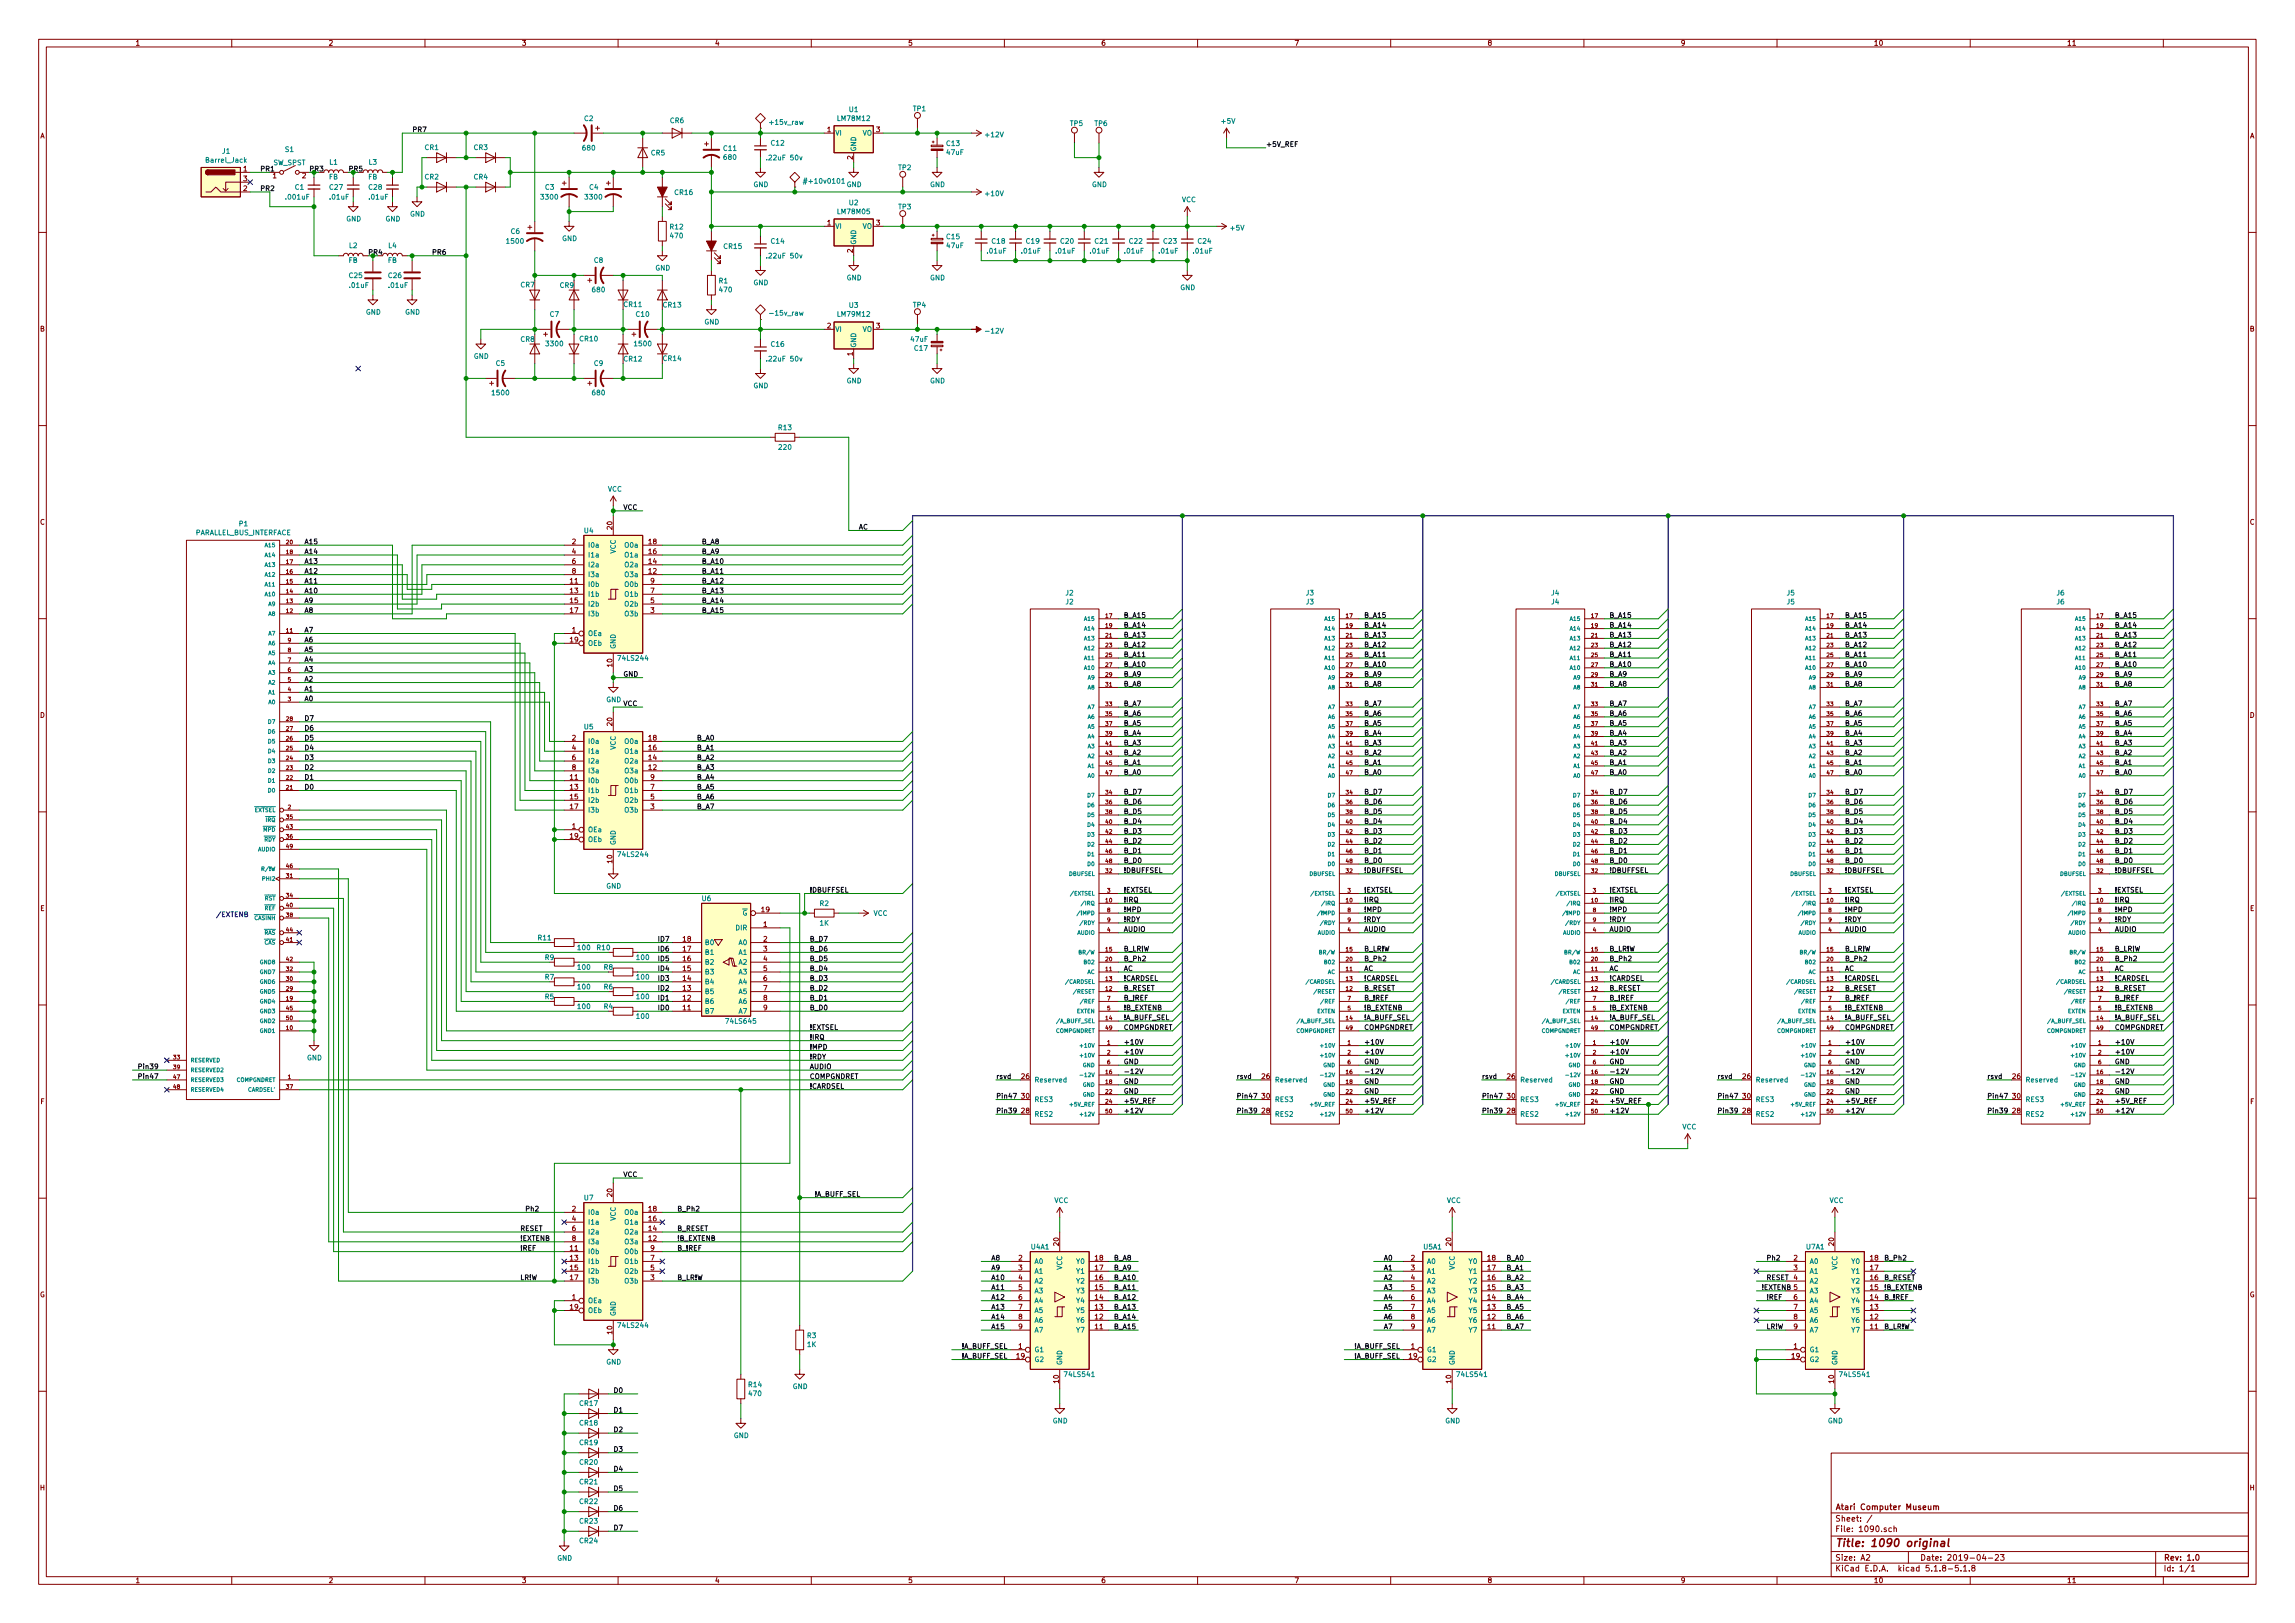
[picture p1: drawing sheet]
<svg xmlns="http://www.w3.org/2000/svg" width="594mm" height="420mm" viewBox="0 0 594 420" stroke-linecap="round" stroke-linejoin="round" font-family="sans-serif">
<defs><g id="words">
<text font-size="2.8" fill="#840000" x="475" y="400.4">Title: 1090 original</text>
<g font-size="2.1" fill="#840000">
<text x="475" y="393.9">Sheet: /</text>
<text x="475" y="390.9">Atari Computer Museum</text>
<text x="475" y="396.6">File: 1090.sch</text>
<text x="475" y="406.8">KiCad E.D.A. kicad 5.1.8-5.1.8</text>
<text x="475" y="404">Size: A2</text>
<text x="497" y="404">Date: 2019-04-23</text>
<text x="560" y="404">Rev: 1.0</text>
<text x="560" y="406.8">Id: 1/1</text>
</g>
<g font-size="1.8" fill="#840000">
<text x="35" y="11.8">1</text>
<text x="85" y="11.8">2</text>
<text x="135" y="11.8">3</text>
<text x="185" y="11.8">4</text>
<text x="235" y="11.8">5</text>
<text x="285" y="11.8">6</text>
<text x="335" y="11.8">7</text>
<text x="385" y="11.8">8</text>
<text x="435" y="11.8">9</text>
<text x="485" y="11.8">10</text>
<text x="535" y="11.8">11</text>
<text x="10.4" y="35.8">A</text>
<text x="214.1" y="34.2">1</text>
<text x="226.8" y="34.2">3</text>
<text x="582.4" y="35.8">A</text>
<text x="220.7" y="41.3" transform="rotate(-90 220.7 41.3)">2</text>
<text x="63" y="44.4">1</text>
<text x="63" y="46.9">3</text>
<text x="70.6" y="46.1">1</text>
<text x="78.3" y="46.1">2</text>
<text x="63" y="49.4">2</text>
<text x="214.1" y="58.3">1</text>
<text x="226.8" y="58.3">3</text>
<text x="220.7" y="65.4" transform="rotate(-90 220.7 65.4)">2</text>
<text x="10.4" y="85.8">B</text>
<text x="214.1" y="85">2</text>
<text x="226.8" y="85">3</text>
<text x="582.4" y="85.8">B</text>
<text x="220.7" y="92.1" transform="rotate(-90 220.7 92.1)">1</text>
<text x="10.4" y="135.8">C</text>
<text x="158.5" y="137" transform="rotate(-90 158.5 137)">20</text>
<text x="582.4" y="135.8">C</text>
<text x="148.1" y="140.9">2</text>
<text x="148.1" y="143.4">4</text>
<text x="167.9" y="143.4">16</text>
<text x="167.9" y="140.9">18</text>
<text x="148.1" y="146">6</text>
<text x="148.1" y="148.5">8</text>
<text x="167.9" y="148.5">12</text>
<text x="167.9" y="146">14</text>
<text x="147.6" y="151">11</text>
<text x="147.6" y="153.6">13</text>
<text x="168.4" y="153.6">7</text>
<text x="168.4" y="151">9</text>
<text x="147.6" y="156.1">15</text>
<text x="147.6" y="158.7">17</text>
<text x="168.4" y="158.7">3</text>
<text x="168.4" y="156.1">5</text>
<text x="147.6" y="166.3">19</text>
<text x="148.1" y="163.7">1</text>
<text x="158.5" y="172.6" transform="rotate(-90 158.5 172.6)">10</text>
<text x="10.4" y="185.8">D</text>
<text x="582.4" y="185.8">D</text>
<text x="148.1" y="191.7">2</text>
<text x="158.5" y="187.8" transform="rotate(-90 158.5 187.8)">20</text>
<text x="167.9" y="191.7">18</text>
<text x="148.1" y="194.2">4</text>
<text x="148.1" y="196.8">6</text>
<text x="167.9" y="196.8">14</text>
<text x="167.9" y="194.2">16</text>
<text x="147.6" y="201.8">11</text>
<text x="148.1" y="199.3">8</text>
<text x="167.9" y="199.3">12</text>
<text x="168.4" y="201.8">9</text>
<text x="147.6" y="204.4">13</text>
<text x="147.6" y="206.9">15</text>
<text x="147.6" y="209.5">17</text>
<text x="168.4" y="209.5">3</text>
<text x="168.4" y="206.9">5</text>
<text x="168.4" y="204.4">7</text>
<text x="148.1" y="214.5">1</text>
<text x="147.6" y="217.1">19</text>
<text x="158.5" y="223.4" transform="rotate(-90 158.5 223.4)">10</text>
<text x="10.4" y="235.8">E</text>
<text x="197.2" y="236.1">19</text>
<text x="197.6" y="239.9">1</text>
<text x="582.4" y="235.8">E</text>
<text x="176.8" y="243.8">18</text>
<text x="197.6" y="243.8">2</text>
<text x="176.8" y="251.4">15</text>
<text x="176.8" y="248.8">16</text>
<text x="176.8" y="246.3">17</text>
<text x="197.6" y="246.3">3</text>
<text x="197.6" y="248.8">4</text>
<text x="197.6" y="251.4">5</text>
<text x="176.8" y="256.5">13</text>
<text x="176.8" y="253.9">14</text>
<text x="197.6" y="253.9">6</text>
<text x="197.6" y="256.5">7</text>
<text x="176.8" y="261.5">11</text>
<text x="176.8" y="259">12</text>
<text x="197.6" y="259">8</text>
<text x="197.6" y="261.5">9</text>
<text x="264.5" y="279.3">26</text>
<text x="326.7" y="279.3">26</text>
<text x="390.2" y="279.3">26</text>
<text x="451.2" y="279.3">26</text>
<text x="521" y="279.3">26</text>
<text x="10.5" y="285.8">F</text>
<text x="264.5" y="284.4">30</text>
<text x="326.7" y="284.4">30</text>
<text x="390.2" y="284.4">30</text>
<text x="451.2" y="284.4">30</text>
<text x="521" y="284.4">30</text>
<text x="582.5" y="285.8">F</text>
<text x="264.5" y="288.2">28</text>
<text x="326.7" y="288.2">28</text>
<text x="390.2" y="288.2">28</text>
<text x="451.2" y="288.2">28</text>
<text x="521" y="288.2">28</text>
<text x="158.5" y="309.7" transform="rotate(-90 158.5 309.7)">20</text>
<text x="148.1" y="313.6">2</text>
<text x="148.1" y="316.1">4</text>
<text x="167.9" y="316.1">16</text>
<text x="167.9" y="313.6">18</text>
<text x="147.6" y="323.8">11</text>
<text x="148.1" y="318.7">6</text>
<text x="148.1" y="321.2">8</text>
<text x="167.9" y="321.2">12</text>
<text x="167.9" y="318.7">14</text>
<text x="168.4" y="323.8">9</text>
<text x="274.1" y="322.4" transform="rotate(-90 274.1 322.4)">20</text>
<text x="375.7" y="322.4" transform="rotate(-90 375.7 322.4)">20</text>
<text x="474.7" y="322.4" transform="rotate(-90 474.7 322.4)">20</text>
<text x="147.6" y="326.3">13</text>
<text x="147.6" y="328.8">15</text>
<text x="168.4" y="328.8">5</text>
<text x="168.4" y="326.3">7</text>
<text x="263.7" y="326.3">2</text>
<text x="263.7" y="328.8">3</text>
<text x="283.5" y="328.8">17</text>
<text x="283.5" y="326.3">18</text>
<text x="365.3" y="326.3">2</text>
<text x="365.3" y="328.8">3</text>
<text x="385.1" y="328.8">17</text>
<text x="385.1" y="326.3">18</text>
<text x="464.3" y="326.3">2</text>
<text x="464.3" y="328.8">3</text>
<text x="484.2" y="328.8">17</text>
<text x="484.2" y="326.3">18</text>
<text x="10.3" y="335.8">G</text>
<text x="147.6" y="331.4">17</text>
<text x="168.4" y="331.4">3</text>
<text x="263.7" y="331.4">4</text>
<text x="263.7" y="333.9">5</text>
<text x="283.5" y="333.9">15</text>
<text x="283.5" y="331.4">16</text>
<text x="365.3" y="331.4">4</text>
<text x="365.3" y="333.9">5</text>
<text x="385.1" y="333.9">15</text>
<text x="385.1" y="331.4">16</text>
<text x="464.3" y="331.4">4</text>
<text x="484.2" y="333.9">15</text>
<text x="484.2" y="331.4">16</text>
<text x="582.3" y="335.8">G</text>
<text x="147.6" y="339">19</text>
<text x="148.1" y="336.5">1</text>
<text x="263.7" y="336.5">6</text>
<text x="263.7" y="339">7</text>
<text x="263.7" y="341.5">8</text>
<text x="283.5" y="341.5">12</text>
<text x="283.5" y="339">13</text>
<text x="283.5" y="336.5">14</text>
<text x="365.3" y="336.5">6</text>
<text x="365.3" y="339">7</text>
<text x="365.3" y="341.5">8</text>
<text x="385.1" y="341.5">12</text>
<text x="385.1" y="339">13</text>
<text x="385.1" y="336.5">14</text>
<text x="464.3" y="336.5">6</text>
<text x="464.3" y="339">7</text>
<text x="464.3" y="341.5">8</text>
<text x="484.2" y="341.5">12</text>
<text x="484.2" y="339">13</text>
<text x="484.2" y="336.5">14</text>
<text x="158.5" y="345.3" transform="rotate(-90 158.5 345.3)">10</text>
<text x="263.7" y="344.1">9</text>
<text x="283.5" y="344.1">11</text>
<text x="365.3" y="344.1">9</text>
<text x="385.1" y="344.1">11</text>
<text x="464.3" y="344.1">9</text>
<text x="484.2" y="344.1">11</text>
<text x="263.2" y="351.7">19</text>
<text x="263.7" y="349.2">1</text>
<text x="364.8" y="351.7">19</text>
<text x="365.3" y="349.2">1</text>
<text x="463.9" y="351.7">19</text>
<text x="464.3" y="349.2">1</text>
<text x="274.1" y="358" transform="rotate(-90 274.1 358)">10</text>
<text x="375.7" y="358" transform="rotate(-90 375.7 358)">10</text>
<text x="474.7" y="358" transform="rotate(-90 474.7 358)">10</text>
<text x="10.4" y="385.8">H</text>
<text x="582.4" y="385.8">H</text>
<text x="35" y="409.8">1</text>
<text x="85" y="409.8">2</text>
<text x="135" y="409.8">3</text>
<text x="185" y="409.8">4</text>
<text x="235" y="409.8">5</text>
<text x="285" y="409.8">6</text>
<text x="335" y="409.8">7</text>
<text x="385" y="409.8">8</text>
<text x="435" y="409.8">9</text>
<text x="485" y="409.8">10</text>
<text x="535" y="409.8">11</text>
</g>
<g font-size="1.8" fill="#008484">
<text x="219.9" y="29">U1</text>
<text x="236.4" y="28.8">TP1</text>
<text x="151.3" y="31.3">C2</text>
<text x="173.5" y="31.9">CR6</text>
<text x="199.5" y="32.3">+15v_raw</text>
<text x="216.2" y="35.1">VI</text>
<text x="217" y="31.3">LM78M12</text>
<text x="223.2" y="35.1">VO</text>
<text x="255.2" y="35.5">+12V</text>
<text x="277" y="32.6">TP5</text>
<text x="283.4" y="32.6">TP6</text>
<text x="316.3" y="32">+5V</text>
<text x="57.6" y="39.8">J1</text>
<text x="73.9" y="39.3">S1</text>
<text x="110" y="38.8">CR1</text>
<text x="122.7" y="38.8">CR3</text>
<text x="150.9" y="39">680</text>
<text x="168.6" y="40.2">CR5</text>
<text x="187.4" y="39.1">C11</text>
<text x="187.5" y="41.4">680</text>
<text x="199" y="41.5">.22uF 50v</text>
<text x="199.7" y="37.7">C12</text>
<text x="221.6" y="39.3" transform="rotate(-90 221.6 39.3)">GND</text>
<text x="245.1" y="37.8">C13</text>
<text x="245.1" y="40.1">47uF</text>
<text x="53.5" y="42.1">Barrel_Jack</text>
<text x="70.7" y="42.8">SW_SPST</text>
<text x="85.2" y="46.4">FB</text>
<text x="85.3" y="42.6">L1</text>
<text x="95.3" y="46.4">FB</text>
<text x="95.5" y="42.6">L3</text>
<text x="110" y="46.4">CR2</text>
<text x="122.7" y="46.4">CR4</text>
<text x="208.9" y="47.5">#+10v0101</text>
<text x="232.6" y="44">TP2</text>
<text x="74.2" y="51.7">.001uF</text>
<text x="76.4" y="49.1">C1</text>
<text x="85.4" y="49.1">C27</text>
<text x="85.5" y="51.7">.01uF</text>
<text x="95.5" y="49.1">C28</text>
<text x="95.6" y="51.7">.01uF</text>
<text x="140.2" y="51.7">3300</text>
<text x="141.2" y="49.1">C3</text>
<text x="151.7" y="51.7">3300</text>
<text x="152.6" y="49.1">C4</text>
<text x="174.7" y="50.5">CR16</text>
<text x="195" y="48.4">GND</text>
<text x="219.2" y="48.4">GND</text>
<text x="219.9" y="53.1">U2</text>
<text x="240.7" y="48.4">GND</text>
<text x="255.2" y="50.8">+10V</text>
<text x="282.7" y="48.4">GND</text>
<text x="305.9" y="52.3">VCC</text>
<text x="89.6" y="57.3">GND</text>
<text x="99.8" y="57.3">GND</text>
<text x="106.1" y="56">GND</text>
<text x="173.5" y="59.4">R12</text>
<text x="216.2" y="59.2">VI</text>
<text x="217" y="55.4">LM78M05</text>
<text x="223.2" y="59.2">VO</text>
<text x="232.6" y="54.2">TP3</text>
<text x="318.6" y="59.7">+5V</text>
<text x="90.4" y="64.2">L2</text>
<text x="100.6" y="64.2">L4</text>
<text x="131.3" y="63.1">1500</text>
<text x="132.3" y="60.5">C6</text>
<text x="145.5" y="62.4">GND</text>
<text x="173.6" y="61.7">470</text>
<text x="187.4" y="64.4">CR15</text>
<text x="199.7" y="63.1">C14</text>
<text x="221.6" y="63.4" transform="rotate(-90 221.6 63.4)">GND</text>
<text x="245.1" y="61.9">C15</text>
<text x="245.1" y="64.2">47uF</text>
<text x="255.7" y="65.6">.01uF</text>
<text x="256.8" y="63.1">C18</text>
<text x="264.5" y="65.6">.01uF</text>
<text x="265.7" y="63.1">C19</text>
<text x="273.4" y="65.6">.01uF</text>
<text x="274.6" y="63.1">C20</text>
<text x="282.3" y="65.6">.01uF</text>
<text x="283.5" y="63.1">C21</text>
<text x="291.2" y="65.6">.01uF</text>
<text x="292.4" y="63.1">C22</text>
<text x="300.1" y="65.6">.01uF</text>
<text x="301.3" y="63.1">C23</text>
<text x="309" y="65.6">.01uF</text>
<text x="310.2" y="63.1">C24</text>
<text x="90.2" y="68">FB</text>
<text x="90.4" y="72">C25</text>
<text x="100.4" y="68">FB</text>
<text x="100.6" y="72">C26</text>
<text x="153.8" y="68">C8</text>
<text x="169.6" y="70">GND</text>
<text x="199" y="66.9">.22uF 50v</text>
<text x="90.6" y="74.5">.01uF</text>
<text x="100.7" y="74.5">.01uF</text>
<text x="134.8" y="74.4">CR7</text>
<text x="145" y="74.5">CR9</text>
<text x="153.4" y="75.7">680</text>
<text x="186.1" y="73.3">R1</text>
<text x="186.3" y="75.7">470</text>
<text x="195" y="73.8">GND</text>
<text x="219.2" y="72.6">GND</text>
<text x="240.7" y="72.6">GND</text>
<text x="305.5" y="75.1">GND</text>
<text x="94.7" y="81.4">GND</text>
<text x="104.9" y="81.4">GND</text>
<text x="142.4" y="82">C7</text>
<text x="161.6" y="79.5">CR11</text>
<text x="164.7" y="82">C10</text>
<text x="171.7" y="79.6">CR13</text>
<text x="182.3" y="84">GND</text>
<text x="199.7" y="81.7">-15v_raw</text>
<text x="217" y="82">LM79M12</text>
<text x="219.9" y="79.7">U3</text>
<text x="236.4" y="79.6">TP4</text>
<text x="134.8" y="88.5">CR8</text>
<text x="141.6" y="89.6">3300</text>
<text x="150.1" y="88.4">CR10</text>
<text x="164.4" y="89.6">1500</text>
<text x="199.7" y="89.8">C16</text>
<text x="216.2" y="85.9">VI</text>
<text x="223.2" y="85.9">VO</text>
<text x="235.9" y="88.5">47uF</text>
<text x="255.5" y="86.3">-12V</text>
<text x="122.6" y="92.9">GND</text>
<text x="128.4" y="94.7">C5</text>
<text x="153.8" y="94.7">C9</text>
<text x="161.6" y="93.6">CR12</text>
<text x="171.7" y="93.4">CR14</text>
<text x="199" y="93.6">.22uF 50v</text>
<text x="221.6" y="90.1" transform="rotate(-90 221.6 90.1)">GND</text>
<text x="236.8" y="90.8">C17</text>
<text x="195" y="100.5">GND</text>
<text x="219.2" y="99.2">GND</text>
<text x="240.7" y="99.2">GND</text>
<text x="127.6" y="102.3">1500</text>
<text x="153.4" y="102.3">680</text>
<text x="201.6" y="111.3">R13</text>
<text x="201.7" y="116.4">220</text>
<text x="157.3" y="127.3">VCC</text>
<text x="62" y="136.2">P1</text>
<text x="50.4" y="138.5">PARALLEL_BUS_INTERFACE</text>
<text x="151.3" y="138">U4</text>
<text x="152.1" y="141.8">I0a</text>
<text x="159.4" y="143.3" transform="rotate(-90 159.4 143.3)">VCC</text>
<text x="162" y="141.8">O0a</text>
<text x="152.1" y="144.3">I1a</text>
<text x="152.1" y="146.9">I2a</text>
<text x="152.1" y="149.4">I3a</text>
<text x="162" y="149.4">O3a</text>
<text x="162" y="146.9">O2a</text>
<text x="162" y="144.3">O1a</text>
<text x="152.1" y="151.9">I0b</text>
<text x="152.1" y="154.5">I1b</text>
<text x="161.9" y="154.5">O1b</text>
<text x="161.9" y="151.9">O0b</text>
<text x="275.9" y="154.1">J2</text>
<text x="338.1" y="154.1">J3</text>
<text x="401.6" y="154.1">J4</text>
<text x="462.6" y="154.1">J5</text>
<text x="532.4" y="154.1">J6</text>
<text x="152.1" y="157">I2b</text>
<text x="152.1" y="159.6">I3b</text>
<text x="161.9" y="159.6">O3b</text>
<text x="161.9" y="157">O2b</text>
<text x="275.9" y="156.5">J2</text>
<text x="338.1" y="156.5">J3</text>
<text x="401.6" y="156.5">J4</text>
<text x="462.6" y="156.5">J5</text>
<text x="532.4" y="156.5">J6</text>
<text x="152.1" y="164.6">OEa</text>
<text x="152.1" y="167.2">OEb</text>
<text x="159.4" y="168.1" transform="rotate(-90 159.4 168.1)">GND</text>
<text x="160.2" y="171">74LS244</text>
<text x="156.9" y="181.8">GND</text>
<text x="151.3" y="188.8">U5</text>
<text x="152.1" y="192.6">I0a</text>
<text x="152.1" y="195.1">I1a</text>
<text x="152.1" y="197.7">I2a</text>
<text x="159.4" y="194.1" transform="rotate(-90 159.4 194.1)">VCC</text>
<text x="162" y="197.7">O2a</text>
<text x="162" y="195.1">O1a</text>
<text x="162" y="192.6">O0a</text>
<text x="152.1" y="202.7">I0b</text>
<text x="152.1" y="200.2">I3a</text>
<text x="161.9" y="202.7">O0b</text>
<text x="162" y="200.2">O3a</text>
<text x="152.1" y="205.3">I1b</text>
<text x="152.1" y="207.8">I2b</text>
<text x="161.9" y="207.8">O2b</text>
<text x="161.9" y="205.3">O1b</text>
<text x="152.1" y="215.4">OEa</text>
<text x="152.1" y="210.4">I3b</text>
<text x="161.9" y="210.4">O3b</text>
<text x="152.1" y="218">OEb</text>
<text x="159.4" y="218.9" transform="rotate(-90 159.4 218.9)">GND</text>
<text x="160.2" y="221.8">74LS244</text>
<text x="156.9" y="230">GND</text>
<text x="181.8" y="233.3">U6</text>
<text x="192.2" y="237">G</text>
<text x="212.2" y="234.5">R2</text>
<text x="212.2" y="239.6">1K</text>
<text x="226.1" y="237.1">VCC</text>
<text x="139.3" y="243.4">R11</text>
<text x="149.7" y="246">100</text>
<text x="154.6" y="246">R10</text>
<text x="182.4" y="244.6">B0</text>
<text x="190.5" y="240.8">DIR</text>
<text x="191.3" y="244.6">A0</text>
<text x="141.1" y="248.5">R9</text>
<text x="149.7" y="251">100</text>
<text x="156.4" y="251">R8</text>
<text x="164.9" y="248.5">100</text>
<text x="182.4" y="249.7">B2</text>
<text x="182.4" y="247.2">B1</text>
<text x="191.3" y="247.2">A1</text>
<text x="191.3" y="249.7">A2</text>
<text x="141.1" y="253.6">R7</text>
<text x="149.7" y="256.1">100</text>
<text x="156.4" y="256.1">R6</text>
<text x="164.9" y="253.6">100</text>
<text x="182.4" y="257.3">B5</text>
<text x="182.4" y="254.8">B4</text>
<text x="182.4" y="252.3">B3</text>
<text x="191.3" y="252.3">A3</text>
<text x="191.3" y="254.8">A4</text>
<text x="191.3" y="257.3">A5</text>
<text x="141.1" y="258.7">R5</text>
<text x="149.7" y="261.2">100</text>
<text x="156.4" y="261.2">R4</text>
<text x="164.9" y="258.7">100</text>
<text x="164.9" y="263.7">100</text>
<text x="182.4" y="262.4">B7</text>
<text x="182.4" y="259.9">B6</text>
<text x="191.3" y="259.9">A6</text>
<text x="191.3" y="262.4">A7</text>
<text x="188.2" y="265">74LS645</text>
<text x="79.5" y="274.5">GND</text>
<text x="267.7" y="280.2">Reserved</text>
<text x="329.9" y="280.2">Reserved</text>
<text x="393.4" y="280.2">Reserved</text>
<text x="454.4" y="280.2">Reserved</text>
<text x="524.3" y="280.2">Reserved</text>
<text x="267.7" y="285.3">RES3</text>
<text x="329.9" y="285.3">RES3</text>
<text x="393.4" y="285.3">RES3</text>
<text x="454.4" y="285.3">RES3</text>
<text x="524.3" y="285.3">RES3</text>
<text x="267.7" y="289.1">RES2</text>
<text x="329.9" y="289.1">RES2</text>
<text x="393.4" y="289.1">RES2</text>
<text x="435.5" y="292.4">VCC</text>
<text x="454.4" y="289.1">RES2</text>
<text x="524.3" y="289.1">RES2</text>
<text x="151.3" y="310.7">U7</text>
<text x="272.9" y="311.4">VCC</text>
<text x="374.5" y="311.4">VCC</text>
<text x="473.6" y="311.4">VCC</text>
<text x="152.1" y="314.5">I0a</text>
<text x="152.1" y="317">I1a</text>
<text x="159.4" y="316.1" transform="rotate(-90 159.4 316.1)">VCC</text>
<text x="162" y="317">O1a</text>
<text x="162" y="314.5">O0a</text>
<text x="152.1" y="319.6">I2a</text>
<text x="152.1" y="322.1">I3a</text>
<text x="162" y="322.1">O3a</text>
<text x="162" y="319.6">O2a</text>
<text x="267" y="323.4">U4A1</text>
<text x="368.6" y="323.4">U5A1</text>
<text x="467.6" y="323.4">U7A1</text>
<text x="152.1" y="324.7">I0b</text>
<text x="152.1" y="327.2">I1b</text>
<text x="152.1" y="329.7">I2b</text>
<text x="161.9" y="329.7">O2b</text>
<text x="161.9" y="327.2">O1b</text>
<text x="161.9" y="324.7">O0b</text>
<text x="267.7" y="327.2">A0</text>
<text x="267.7" y="329.7">A1</text>
<text x="275" y="328.8" transform="rotate(-90 275 328.8)">VCC</text>
<text x="278.8" y="329.7">Y1</text>
<text x="278.8" y="327.2">Y0</text>
<text x="369.3" y="327.2">A0</text>
<text x="369.3" y="329.7">A1</text>
<text x="376.6" y="328.8" transform="rotate(-90 376.6 328.8)">VCC</text>
<text x="380.4" y="329.7">Y1</text>
<text x="380.4" y="327.2">Y0</text>
<text x="468.4" y="327.2">A0</text>
<text x="468.4" y="329.7">A1</text>
<text x="475.6" y="328.8" transform="rotate(-90 475.6 328.8)">VCC</text>
<text x="479.4" y="329.7">Y1</text>
<text x="479.4" y="327.2">Y0</text>
<text x="152.1" y="332.3">I3b</text>
<text x="161.9" y="332.3">O3b</text>
<text x="267.7" y="332.3">A2</text>
<text x="267.7" y="334.8">A3</text>
<text x="278.8" y="334.8">Y3</text>
<text x="278.8" y="332.3">Y2</text>
<text x="369.3" y="332.3">A2</text>
<text x="369.3" y="334.8">A3</text>
<text x="380.4" y="334.8">Y3</text>
<text x="380.4" y="332.3">Y2</text>
<text x="468.4" y="332.3">A2</text>
<text x="468.4" y="334.8">A3</text>
<text x="479.4" y="334.8">Y3</text>
<text x="479.4" y="332.3">Y2</text>
<text x="152.1" y="337.4">OEa</text>
<text x="152.1" y="339.9">OEb</text>
<text x="159.4" y="340.8" transform="rotate(-90 159.4 340.8)">GND</text>
<text x="267.7" y="337.4">A4</text>
<text x="267.7" y="339.9">A5</text>
<text x="278.8" y="339.9">Y5</text>
<text x="278.8" y="337.4">Y4</text>
<text x="369.3" y="337.4">A4</text>
<text x="369.3" y="339.9">A5</text>
<text x="380.4" y="339.9">Y5</text>
<text x="380.4" y="337.4">Y4</text>
<text x="468.4" y="337.4">A4</text>
<text x="468.4" y="339.9">A5</text>
<text x="479.4" y="339.9">Y5</text>
<text x="479.4" y="337.4">Y4</text>
<text x="160.2" y="343.8">74LS244</text>
<text x="209" y="346.4">R3</text>
<text x="267.7" y="342.4">A6</text>
<text x="267.7" y="345">A7</text>
<text x="278.8" y="345">Y7</text>
<text x="278.8" y="342.4">Y6</text>
<text x="369.3" y="342.4">A6</text>
<text x="369.3" y="345">A7</text>
<text x="380.4" y="345">Y7</text>
<text x="380.4" y="342.4">Y6</text>
<text x="468.4" y="342.4">A6</text>
<text x="468.4" y="345">A7</text>
<text x="479.4" y="345">Y7</text>
<text x="479.4" y="342.4">Y6</text>
<text x="156.9" y="353.2">GND</text>
<text x="209" y="348.7">1K</text>
<text x="267.7" y="350.1">G1</text>
<text x="267.7" y="352.6">G2</text>
<text x="275" y="353.5" transform="rotate(-90 275 353.5)">GND</text>
<text x="369.3" y="350.1">G1</text>
<text x="369.3" y="352.6">G2</text>
<text x="376.6" y="353.5" transform="rotate(-90 376.6 353.5)">GND</text>
<text x="468.4" y="350.1">G1</text>
<text x="468.4" y="352.6">G2</text>
<text x="475.6" y="353.5" transform="rotate(-90 475.6 353.5)">GND</text>
<text x="193.8" y="359.1">R14</text>
<text x="205.2" y="359.6">GND</text>
<text x="275.8" y="356.5">74LS541</text>
<text x="377.4" y="356.5">74LS541</text>
<text x="476.5" y="356.5">74LS541</text>
<text x="150.1" y="363.9">CR17</text>
<text x="194" y="361.4">470</text>
<text x="150.1" y="369">CR18</text>
<text x="272.5" y="368.5">GND</text>
<text x="374.1" y="368.5">GND</text>
<text x="473.2" y="368.5">GND</text>
<text x="150.1" y="374.1">CR19</text>
<text x="189.9" y="372.3">GND</text>
<text x="150.1" y="379.2">CR20</text>
<text x="150.1" y="384.3">CR21</text>
<text x="150.1" y="389.3">CR22</text>
<text x="150.1" y="394.4">CR23</text>
<text x="150.1" y="399.5">CR24</text>
<text x="144.2" y="404">GND</text>
</g>
<g font-size="1.8">
<text x="106.7" y="34.2">PR7</text>
<text x="327.7" y="38">+5V_REF</text>
<text x="67.3" y="44.4">PR1</text>
<text x="80" y="44.4">PR3</text>
<text x="90.2" y="44.4">PR5</text>
<text x="67.3" y="49.4">PR2</text>
<text x="95.2" y="66">PR4</text>
<text x="111.8" y="66">PR6</text>
<text x="161.3" y="132">VCC</text>
<text x="222.2" y="137.1">AC</text>
<text x="78.7" y="140.9">A15</text>
<text x="78.7" y="143.4">A14</text>
<text x="181.6" y="143.4">B_A9</text>
<text x="181.6" y="140.9">B_A8</text>
<text x="78.7" y="146">A13</text>
<text x="78.7" y="148.5">A12</text>
<text x="181.6" y="148.5">B_A11</text>
<text x="181.6" y="146">B_A10</text>
<text x="78.7" y="151">A11</text>
<text x="78.7" y="153.6">A10</text>
<text x="181.6" y="153.6">B_A13</text>
<text x="181.6" y="151">B_A12</text>
<text x="78.7" y="156.1">A9</text>
<text x="78.7" y="158.7">A8</text>
<text x="181.6" y="156.1">B_A14</text>
<text x="181.6" y="158.7">B_A15</text>
<text x="290.8" y="159.9">B_A15</text>
<text x="353.1" y="159.9">B_A15</text>
<text x="416.6" y="159.9">B_A15</text>
<text x="477.5" y="159.9">B_A15</text>
<text x="547.4" y="159.9">B_A15</text>
<text x="78.7" y="163.7">A7</text>
<text x="78.7" y="166.3">A6</text>
<text x="290.8" y="162.5">B_A14</text>
<text x="290.8" y="165">B_A13</text>
<text x="290.8" y="167.6">B_A12</text>
<text x="353.1" y="162.5">B_A14</text>
<text x="353.1" y="165">B_A13</text>
<text x="353.1" y="167.6">B_A12</text>
<text x="416.6" y="167.6">B_A12</text>
<text x="416.6" y="165">B_A13</text>
<text x="416.6" y="162.5">B_A14</text>
<text x="477.5" y="162.5">B_A14</text>
<text x="477.5" y="165">B_A13</text>
<text x="477.5" y="167.6">B_A12</text>
<text x="547.4" y="167.6">B_A12</text>
<text x="547.4" y="165">B_A13</text>
<text x="547.4" y="162.5">B_A14</text>
<text x="78.7" y="168.8">A5</text>
<text x="78.7" y="171.4">A4</text>
<text x="78.7" y="173.9">A3</text>
<text x="290.8" y="172.6">B_A10</text>
<text x="290.8" y="170.1">B_A11</text>
<text x="353.1" y="172.6">B_A10</text>
<text x="353.1" y="170.1">B_A11</text>
<text x="416.6" y="172.6">B_A10</text>
<text x="416.6" y="170.1">B_A11</text>
<text x="477.5" y="172.6">B_A10</text>
<text x="477.5" y="170.1">B_A11</text>
<text x="547.4" y="172.6">B_A10</text>
<text x="547.4" y="170.1">B_A11</text>
<text x="78.7" y="176.4">A2</text>
<text x="78.7" y="179">A1</text>
<text x="161.3" y="175.2">GND</text>
<text x="290.8" y="177.7">B_A8</text>
<text x="290.8" y="175.2">B_A9</text>
<text x="353.1" y="175.2">B_A9</text>
<text x="353.1" y="177.7">B_A8</text>
<text x="416.6" y="177.7">B_A8</text>
<text x="416.6" y="175.2">B_A9</text>
<text x="477.5" y="177.7">B_A8</text>
<text x="477.5" y="175.2">B_A9</text>
<text x="547.4" y="177.7">B_A8</text>
<text x="547.4" y="175.2">B_A9</text>
<text x="78.7" y="181.5">A0</text>
<text x="161.3" y="182.8">VCC</text>
<text x="290.8" y="185.3">B_A6</text>
<text x="290.8" y="182.8">B_A7</text>
<text x="353.1" y="182.8">B_A7</text>
<text x="353.1" y="185.3">B_A6</text>
<text x="416.6" y="182.8">B_A7</text>
<text x="416.6" y="185.3">B_A6</text>
<text x="477.5" y="185.3">B_A6</text>
<text x="477.5" y="182.8">B_A7</text>
<text x="547.4" y="182.8">B_A7</text>
<text x="547.4" y="185.3">B_A6</text>
<text x="78.7" y="186.6">D7</text>
<text x="78.7" y="189.1">D6</text>
<text x="78.7" y="191.7">D5</text>
<text x="180.3" y="191.7">B_A0</text>
<text x="290.8" y="187.9">B_A5</text>
<text x="290.8" y="190.4">B_A4</text>
<text x="353.1" y="187.9">B_A5</text>
<text x="353.1" y="190.4">B_A4</text>
<text x="416.6" y="187.9">B_A5</text>
<text x="416.6" y="190.4">B_A4</text>
<text x="477.5" y="190.4">B_A4</text>
<text x="477.5" y="187.9">B_A5</text>
<text x="547.4" y="190.4">B_A4</text>
<text x="547.4" y="187.9">B_A5</text>
<text x="78.7" y="194.2">D4</text>
<text x="78.7" y="196.8">D3</text>
<text x="180.3" y="196.8">B_A2</text>
<text x="180.3" y="194.2">B_A1</text>
<text x="290.8" y="193">B_A3</text>
<text x="290.8" y="195.5">B_A2</text>
<text x="353.1" y="193">B_A3</text>
<text x="353.1" y="195.5">B_A2</text>
<text x="416.6" y="195.5">B_A2</text>
<text x="416.6" y="193">B_A3</text>
<text x="477.5" y="195.5">B_A2</text>
<text x="477.5" y="193">B_A3</text>
<text x="547.4" y="195.5">B_A2</text>
<text x="547.4" y="193">B_A3</text>
<text x="78.7" y="199.3">D2</text>
<text x="78.7" y="201.8">D1</text>
<text x="180.3" y="201.8">B_A4</text>
<text x="180.3" y="199.3">B_A3</text>
<text x="290.8" y="198">B_A1</text>
<text x="290.8" y="200.6">B_A0</text>
<text x="353.1" y="200.6">B_A0</text>
<text x="353.1" y="198">B_A1</text>
<text x="416.6" y="198">B_A1</text>
<text x="416.6" y="200.6">B_A0</text>
<text x="477.5" y="200.6">B_A0</text>
<text x="477.5" y="198">B_A1</text>
<text x="547.4" y="200.6">B_A0</text>
<text x="547.4" y="198">B_A1</text>
<text x="78.7" y="204.4">D0</text>
<text x="180.3" y="209.5">B_A7</text>
<text x="180.3" y="206.9">B_A6</text>
<text x="180.3" y="204.4">B_A5</text>
<text x="290.8" y="208.2">B_D6</text>
<text x="290.8" y="205.7">B_D7</text>
<text x="353.1" y="205.7">B_D7</text>
<text x="353.1" y="208.2">B_D6</text>
<text x="416.6" y="208.2">B_D6</text>
<text x="416.6" y="205.7">B_D7</text>
<text x="477.5" y="208.2">B_D6</text>
<text x="477.5" y="205.7">B_D7</text>
<text x="547.4" y="208.2">B_D6</text>
<text x="547.4" y="205.7">B_D7</text>
<text x="290.8" y="210.7">B_D5</text>
<text x="290.8" y="213.3">B_D4</text>
<text x="290.8" y="215.8">B_D3</text>
<text x="353.1" y="210.7">B_D5</text>
<text x="353.1" y="213.3">B_D4</text>
<text x="353.1" y="215.8">B_D3</text>
<text x="416.6" y="213.3">B_D4</text>
<text x="416.6" y="215.8">B_D3</text>
<text x="416.6" y="210.7">B_D5</text>
<text x="477.5" y="215.8">B_D3</text>
<text x="477.5" y="213.3">B_D4</text>
<text x="477.5" y="210.7">B_D5</text>
<text x="547.4" y="215.8">B_D3</text>
<text x="547.4" y="213.3">B_D4</text>
<text x="547.4" y="210.7">B_D5</text>
<text x="290.8" y="218.4">B_D2</text>
<text x="290.8" y="220.9">B_D1</text>
<text x="353.1" y="218.4">B_D2</text>
<text x="353.1" y="220.9">B_D1</text>
<text x="416.6" y="220.9">B_D1</text>
<text x="416.6" y="218.4">B_D2</text>
<text x="477.5" y="220.9">B_D1</text>
<text x="477.5" y="218.4">B_D2</text>
<text x="547.4" y="218.4">B_D2</text>
<text x="547.4" y="220.9">B_D1</text>
<text x="290.8" y="226">!DBUFFSEL</text>
<text x="290.8" y="223.4">B_D0</text>
<text x="353.1" y="223.4">B_D0</text>
<text x="353.1" y="226">!DBUFFSEL</text>
<text x="416.6" y="226">!DBUFFSEL</text>
<text x="416.6" y="223.4">B_D0</text>
<text x="477.5" y="223.4">B_D0</text>
<text x="477.5" y="226">!DBUFFSEL</text>
<text x="547.4" y="226">!DBUFFSEL</text>
<text x="547.4" y="223.4">B_D0</text>
<text x="209.5" y="231.1">!DBUFFSEL</text>
<text x="290.8" y="233.6">!IRQ</text>
<text x="290.8" y="231.1">!EXTSEL</text>
<text x="353.1" y="233.6">!IRQ</text>
<text x="353.1" y="231.1">!EXTSEL</text>
<text x="416.6" y="233.6">!IRQ</text>
<text x="416.6" y="231.1">!EXTSEL</text>
<text x="477.5" y="231.1">!EXTSEL</text>
<text x="477.5" y="233.6">!IRQ</text>
<text x="547.4" y="231.1">!EXTSEL</text>
<text x="547.4" y="233.6">!IRQ</text>
<text x="290.8" y="238.7">!RDY</text>
<text x="290.8" y="236.1">!MPD</text>
<text x="353.1" y="236.1">!MPD</text>
<text x="353.1" y="238.7">!RDY</text>
<text x="416.6" y="238.7">!RDY</text>
<text x="416.6" y="236.1">!MPD</text>
<text x="477.5" y="236.1">!MPD</text>
<text x="477.5" y="238.7">!RDY</text>
<text x="547.4" y="236.1">!MPD</text>
<text x="547.4" y="238.7">!RDY</text>
<text x="170.2" y="243.8">ID7</text>
<text x="209.5" y="243.8">B_D7</text>
<text x="290.8" y="241.2">AUDIO</text>
<text x="353.1" y="241.2">AUDIO</text>
<text x="416.6" y="241.2">AUDIO</text>
<text x="477.5" y="241.2">AUDIO</text>
<text x="547.4" y="241.2">AUDIO</text>
<text x="170.2" y="251.4">ID4</text>
<text x="170.2" y="248.8">ID5</text>
<text x="170.2" y="246.3">ID6</text>
<text x="209.5" y="246.3">B_D6</text>
<text x="209.5" y="248.8">B_D5</text>
<text x="209.5" y="251.4">B_D4</text>
<text x="290.8" y="251.4">AC</text>
<text x="290.8" y="248.8">B_Ph2</text>
<text x="290.8" y="246.3">B_LR!W</text>
<text x="353.1" y="251.4">AC</text>
<text x="353.1" y="246.3">B_LR!W</text>
<text x="353.1" y="248.8">B_Ph2</text>
<text x="416.6" y="251.4">AC</text>
<text x="416.6" y="248.8">B_Ph2</text>
<text x="416.6" y="246.3">B_LR!W</text>
<text x="477.5" y="246.3">B_LR!W</text>
<text x="477.5" y="248.8">B_Ph2</text>
<text x="477.5" y="251.4">AC</text>
<text x="547.4" y="251.4">AC</text>
<text x="547.4" y="248.8">B_Ph2</text>
<text x="547.4" y="246.3">B_LR!W</text>
<text x="170.2" y="256.5">ID2</text>
<text x="170.2" y="253.9">ID3</text>
<text x="209.5" y="253.9">B_D3</text>
<text x="209.5" y="256.5">B_D2</text>
<text x="290.8" y="253.9">!CARDSEL</text>
<text x="290.8" y="256.5">B_RESET</text>
<text x="353.1" y="253.9">!CARDSEL</text>
<text x="353.1" y="256.5">B_RESET</text>
<text x="416.6" y="256.5">B_RESET</text>
<text x="416.6" y="253.9">!CARDSEL</text>
<text x="477.5" y="253.9">!CARDSEL</text>
<text x="477.5" y="256.5">B_RESET</text>
<text x="547.4" y="253.9">!CARDSEL</text>
<text x="547.4" y="256.5">B_RESET</text>
<text x="170.2" y="261.5">ID0</text>
<text x="170.2" y="259">ID1</text>
<text x="209.5" y="259">B_D1</text>
<text x="209.5" y="261.5">B_D0</text>
<text x="290.8" y="261.5">!B_EXTENB</text>
<text x="290.8" y="259">B_!REF</text>
<text x="353.1" y="259">B_!REF</text>
<text x="353.1" y="261.5">!B_EXTENB</text>
<text x="416.6" y="261.5">!B_EXTENB</text>
<text x="416.6" y="259">B_!REF</text>
<text x="477.5" y="259">B_!REF</text>
<text x="477.5" y="261.5">!B_EXTENB</text>
<text x="547.4" y="259">B_!REF</text>
<text x="547.4" y="261.5">!B_EXTENB</text>
<text x="209.5" y="266.6">!EXTSEL</text>
<text x="209.5" y="269.2">!IRQ</text>
<text x="290.8" y="264.1">!A_BUFF_SEL</text>
<text x="290.8" y="266.6">COMPGNDRET</text>
<text x="353.1" y="266.6">COMPGNDRET</text>
<text x="353.1" y="264.1">!A_BUFF_SEL</text>
<text x="416.6" y="266.6">COMPGNDRET</text>
<text x="416.6" y="264.1">!A_BUFF_SEL</text>
<text x="477.5" y="266.6">COMPGNDRET</text>
<text x="477.5" y="264.1">!A_BUFF_SEL</text>
<text x="547.4" y="264.1">!A_BUFF_SEL</text>
<text x="547.4" y="266.6">COMPGNDRET</text>
<text x="209.5" y="274.2">!RDY</text>
<text x="209.5" y="271.7">!MPD</text>
<text x="290.8" y="270.4">+10V</text>
<text x="290.8" y="273">+10V</text>
<text x="290.8" y="275.5">GND</text>
<text x="353.1" y="270.4">+10V</text>
<text x="353.1" y="273">+10V</text>
<text x="353.1" y="275.5">GND</text>
<text x="416.6" y="270.4">+10V</text>
<text x="416.6" y="273">+10V</text>
<text x="416.6" y="275.5">GND</text>
<text x="477.5" y="273">+10V</text>
<text x="477.5" y="275.5">GND</text>
<text x="477.5" y="270.4">+10V</text>
<text x="547.4" y="270.4">+10V</text>
<text x="547.4" y="273">+10V</text>
<text x="547.4" y="275.5">GND</text>
<text x="35.6" y="279.3">Pin47</text>
<text x="35.6" y="276.8">Pin39</text>
<text x="209.5" y="281.9">!CARDSEL</text>
<text x="209.5" y="279.3">COMPGNDRET</text>
<text x="209.5" y="276.8">AUDIO</text>
<text x="257.8" y="279.3">rsvd</text>
<text x="290.8" y="278">-12V</text>
<text x="290.8" y="280.6">GND</text>
<text x="320" y="279.3">rsvd</text>
<text x="353.1" y="278">-12V</text>
<text x="353.1" y="280.6">GND</text>
<text x="383.5" y="279.3">rsvd</text>
<text x="416.6" y="278">-12V</text>
<text x="416.6" y="280.6">GND</text>
<text x="444.5" y="279.3">rsvd</text>
<text x="477.5" y="278">-12V</text>
<text x="477.5" y="280.6">GND</text>
<text x="514.3" y="279.3">rsvd</text>
<text x="547.4" y="278">-12V</text>
<text x="547.4" y="280.6">GND</text>
<text x="257.8" y="284.4">Pin47</text>
<text x="290.8" y="283.1">GND</text>
<text x="290.8" y="285.7">+5V_REF</text>
<text x="320" y="284.4">Pin47</text>
<text x="353.1" y="283.1">GND</text>
<text x="353.1" y="285.7">+5V_REF</text>
<text x="383.5" y="284.4">Pin47</text>
<text x="416.6" y="283.1">GND</text>
<text x="416.6" y="285.7">+5V_REF</text>
<text x="444.5" y="284.4">Pin47</text>
<text x="477.5" y="283.1">GND</text>
<text x="477.5" y="285.7">+5V_REF</text>
<text x="514.3" y="284.4">Pin47</text>
<text x="547.4" y="283.1">GND</text>
<text x="547.4" y="285.7">+5V_REF</text>
<text x="257.8" y="288.2">Pin39</text>
<text x="290.8" y="288.2">+12V</text>
<text x="320" y="288.2">Pin39</text>
<text x="353.1" y="288.2">+12V</text>
<text x="383.5" y="288.2">Pin39</text>
<text x="416.6" y="288.2">+12V</text>
<text x="444.5" y="288.2">Pin39</text>
<text x="477.5" y="288.2">+12V</text>
<text x="514.3" y="288.2">Pin39</text>
<text x="547.4" y="288.2">+12V</text>
<text x="161.3" y="304.7">VCC</text>
<text x="210.8" y="309.8">!A_BUFF_SEL</text>
<text x="135.9" y="313.6">Ph2</text>
<text x="175.3" y="313.6">B_Ph2</text>
<text x="134.6" y="318.7">RESET</text>
<text x="134.6" y="321.2">!EXTENB</text>
<text x="134.6" y="323.8">!REF</text>
<text x="175.3" y="318.7">B_RESET</text>
<text x="175.3" y="321.2">!B_EXTENB</text>
<text x="175.3" y="323.8">B_!REF</text>
<text x="256.5" y="326.3">A8</text>
<text x="256.5" y="328.8">A9</text>
<text x="288.3" y="326.3">B_A8</text>
<text x="288.3" y="328.8">B_A9</text>
<text x="358.1" y="326.3">A0</text>
<text x="358.1" y="328.8">A1</text>
<text x="389.9" y="326.3">B_A0</text>
<text x="389.9" y="328.8">B_A1</text>
<text x="457.2" y="326.3">Ph2</text>
<text x="487.7" y="326.3">B_Ph2</text>
<text x="134.6" y="331.4">LR!W</text>
<text x="175.3" y="331.4">B_LR!W</text>
<text x="256.5" y="331.4">A10</text>
<text x="256.5" y="333.9">A11</text>
<text x="288.3" y="333.9">B_A11</text>
<text x="288.3" y="331.4">B_A10</text>
<text x="358.1" y="331.4">A2</text>
<text x="358.1" y="333.9">A3</text>
<text x="389.9" y="331.4">B_A2</text>
<text x="389.9" y="333.9">B_A3</text>
<text x="455.9" y="333.9">!EXTENB 5</text>
<text x="457.2" y="331.4">RESET</text>
<text x="487.7" y="331.4">B_RESET</text>
<text x="487.7" y="333.9">!B_EXTENB</text>
<text x="256.5" y="336.5">A12</text>
<text x="256.5" y="339">A13</text>
<text x="256.5" y="341.5">A14</text>
<text x="288.3" y="336.5">B_A12</text>
<text x="288.3" y="339">B_A13</text>
<text x="288.3" y="341.5">B_A14</text>
<text x="358.1" y="336.5">A4</text>
<text x="358.1" y="339">A5</text>
<text x="358.1" y="341.5">A6</text>
<text x="389.9" y="336.5">B_A4</text>
<text x="389.9" y="339">B_A5</text>
<text x="389.9" y="341.5">B_A6</text>
<text x="457.2" y="336.5">!REF</text>
<text x="487.7" y="336.5">B_!REF</text>
<text x="256.5" y="344.1">A15</text>
<text x="288.3" y="344.1">B_A15</text>
<text x="358.1" y="344.1">A7</text>
<text x="389.9" y="344.1">B_A7</text>
<text x="457.2" y="344.1">LR!W</text>
<text x="487.7" y="344.1">B_LR!W</text>
<text x="248.9" y="349.2">!A_BUFF_SEL</text>
<text x="248.9" y="351.7">!A_BUFF_SEL</text>
<text x="350.5" y="349.2">!A_BUFF_SEL</text>
<text x="350.5" y="351.7">!A_BUFF_SEL</text>
<text x="158.7" y="365.7">D1</text>
<text x="158.7" y="360.6">D0</text>
<text x="158.7" y="370.8">D2</text>
<text x="158.7" y="375.8">D3</text>
<text x="158.7" y="380.9">D4</text>
<text x="158.7" y="386">D5</text>
<text x="158.7" y="391.1">D6</text>
<text x="158.7" y="396.2">D7</text>
</g>
<text font-size="1.8" fill="#0000c2" x="55.9" y="237.4">/EXTENB</text>
<g font-size="1.4" fill="#008484">
<text x="68.8" y="141.6">A15</text>
<text x="68.8" y="149.3">A12</text>
<text x="68.8" y="146.7">A13</text>
<text x="68.8" y="144.2">A14</text>
<text x="68.8" y="154.3">A10</text>
<text x="68.8" y="151.8">A11</text>
<text x="69.6" y="159.4">A8</text>
<text x="69.6" y="156.9">A9</text>
<text x="280.9" y="160.7">A15</text>
<text x="343.1" y="160.7">A15</text>
<text x="406.6" y="160.7">A15</text>
<text x="467.6" y="160.7">A15</text>
<text x="537.4" y="160.7">A15</text>
<text x="69.6" y="164.5">A7</text>
<text x="69.6" y="167">A6</text>
<text x="280.9" y="163.2">A14</text>
<text x="280.9" y="165.8">A13</text>
<text x="343.1" y="163.2">A14</text>
<text x="343.1" y="165.8">A13</text>
<text x="406.6" y="163.2">A14</text>
<text x="406.6" y="165.8">A13</text>
<text x="467.6" y="163.2">A14</text>
<text x="467.6" y="165.8">A13</text>
<text x="537.4" y="163.2">A14</text>
<text x="537.4" y="165.8">A13</text>
<text x="69.6" y="172.1">A4</text>
<text x="69.6" y="169.6">A5</text>
<text x="280.9" y="168.3">A12</text>
<text x="280.9" y="170.9">A11</text>
<text x="280.9" y="173.4">A10</text>
<text x="343.1" y="168.3">A12</text>
<text x="343.1" y="170.9">A11</text>
<text x="343.1" y="173.4">A10</text>
<text x="406.6" y="168.3">A12</text>
<text x="406.6" y="170.9">A11</text>
<text x="406.6" y="173.4">A10</text>
<text x="467.6" y="168.3">A12</text>
<text x="467.6" y="170.9">A11</text>
<text x="467.6" y="173.4">A10</text>
<text x="537.4" y="168.3">A12</text>
<text x="537.4" y="170.9">A11</text>
<text x="537.4" y="173.4">A10</text>
<text x="69.6" y="179.7">A1</text>
<text x="69.6" y="177.2">A2</text>
<text x="69.6" y="174.7">A3</text>
<text x="281.7" y="175.9">A9</text>
<text x="281.7" y="178.5">A8</text>
<text x="343.9" y="175.9">A9</text>
<text x="343.9" y="178.5">A8</text>
<text x="407.4" y="175.9">A9</text>
<text x="407.4" y="178.5">A8</text>
<text x="468.4" y="175.9">A9</text>
<text x="468.4" y="178.5">A8</text>
<text x="538.2" y="175.9">A9</text>
<text x="538.2" y="178.5">A8</text>
<text x="69.6" y="182.3">A0</text>
<text x="281.7" y="183.6">A7</text>
<text x="343.9" y="183.6">A7</text>
<text x="407.4" y="183.6">A7</text>
<text x="468.4" y="183.6">A7</text>
<text x="538.2" y="183.6">A7</text>
<text x="69.6" y="189.9">D6</text>
<text x="69.6" y="187.4">D7</text>
<text x="281.7" y="186.1">A6</text>
<text x="281.7" y="188.6">A5</text>
<text x="281.7" y="191.2">A4</text>
<text x="343.9" y="186.1">A6</text>
<text x="343.9" y="188.6">A5</text>
<text x="343.9" y="191.2">A4</text>
<text x="407.4" y="186.1">A6</text>
<text x="407.4" y="188.6">A5</text>
<text x="407.4" y="191.2">A4</text>
<text x="468.4" y="186.1">A6</text>
<text x="468.4" y="188.6">A5</text>
<text x="468.4" y="191.2">A4</text>
<text x="538.2" y="186.1">A6</text>
<text x="538.2" y="188.6">A5</text>
<text x="538.2" y="191.2">A4</text>
<text x="69.6" y="197.5">D3</text>
<text x="69.6" y="195">D4</text>
<text x="69.6" y="192.4">D5</text>
<text x="281.7" y="193.7">A3</text>
<text x="281.7" y="196.3">A2</text>
<text x="343.9" y="193.7">A3</text>
<text x="343.9" y="196.3">A2</text>
<text x="407.4" y="193.7">A3</text>
<text x="407.4" y="196.3">A2</text>
<text x="468.4" y="193.7">A3</text>
<text x="468.4" y="196.3">A2</text>
<text x="538.2" y="193.7">A3</text>
<text x="538.2" y="196.3">A2</text>
<text x="69.6" y="202.6">D1</text>
<text x="69.6" y="200.1">D2</text>
<text x="281.7" y="198.8">A1</text>
<text x="281.7" y="201.3">A0</text>
<text x="343.9" y="198.8">A1</text>
<text x="343.9" y="201.3">A0</text>
<text x="407.4" y="198.8">A1</text>
<text x="407.4" y="201.3">A0</text>
<text x="468.4" y="198.8">A1</text>
<text x="468.4" y="201.3">A0</text>
<text x="538.2" y="198.8">A1</text>
<text x="538.2" y="201.3">A0</text>
<text x="69.6" y="205.1">D0</text>
<text x="281.7" y="206.4">D7</text>
<text x="281.7" y="209">D6</text>
<text x="343.9" y="206.4">D7</text>
<text x="343.9" y="209">D6</text>
<text x="407.4" y="206.4">D7</text>
<text x="407.4" y="209">D6</text>
<text x="468.4" y="206.4">D7</text>
<text x="468.4" y="209">D6</text>
<text x="538.2" y="206.4">D7</text>
<text x="538.2" y="209">D6</text>
<text x="65.9" y="210.2">EXTSEL</text>
<text x="68.2" y="215.3">MPD</text>
<text x="68.9" y="212.8">IRQ</text>
<text x="281.7" y="211.5">D5</text>
<text x="281.7" y="214">D4</text>
<text x="343.9" y="211.5">D5</text>
<text x="343.9" y="214">D4</text>
<text x="407.4" y="211.5">D5</text>
<text x="407.4" y="214">D4</text>
<text x="468.4" y="211.5">D5</text>
<text x="468.4" y="214">D4</text>
<text x="538.2" y="211.5">D5</text>
<text x="538.2" y="214">D4</text>
<text x="66.8" y="220.4">AUDIO</text>
<text x="68.4" y="217.8">RDY</text>
<text x="281.7" y="216.6">D3</text>
<text x="281.7" y="219.1">D2</text>
<text x="281.7" y="221.7">D1</text>
<text x="343.9" y="216.6">D3</text>
<text x="343.9" y="219.1">D2</text>
<text x="343.9" y="221.7">D1</text>
<text x="407.4" y="216.6">D3</text>
<text x="407.4" y="219.1">D2</text>
<text x="407.4" y="221.7">D1</text>
<text x="468.4" y="216.6">D3</text>
<text x="468.4" y="219.1">D2</text>
<text x="468.4" y="221.7">D1</text>
<text x="538.2" y="216.6">D3</text>
<text x="538.2" y="219.1">D2</text>
<text x="538.2" y="221.7">D1</text>
<text x="68.1" y="225.5">R/!W</text>
<text x="276.8" y="226.7">DBUFSEL</text>
<text x="281.7" y="224.2">D0</text>
<text x="339" y="226.7">DBUFSEL</text>
<text x="343.9" y="224.2">D0</text>
<text x="402.5" y="226.7">DBUFSEL</text>
<text x="407.4" y="224.2">D0</text>
<text x="463.5" y="226.7">DBUFSEL</text>
<text x="468.4" y="224.2">D0</text>
<text x="533.3" y="226.7">DBUFSEL</text>
<text x="538.2" y="224.2">D0</text>
<text x="68.2" y="228">PHI2</text>
<text x="68.6" y="233.1">RST</text>
<text x="277.6" y="231.8">/EXTSEL</text>
<text x="339.8" y="231.8">/EXTSEL</text>
<text x="403.3" y="231.8">/EXTSEL</text>
<text x="464.3" y="231.8">/EXTSEL</text>
<text x="534.1" y="231.8">/EXTSEL</text>
<text x="65.9" y="238.2">CASINH</text>
<text x="68.6" y="235.6">REF</text>
<text x="279.5" y="236.9">/!MPD</text>
<text x="280.1" y="239.4">/RDY</text>
<text x="280.5" y="234.4">/IRQ</text>
<text x="341.7" y="236.9">/!MPD</text>
<text x="342.3" y="239.4">/RDY</text>
<text x="342.8" y="234.4">/IRQ</text>
<text x="405.2" y="236.9">/!MPD</text>
<text x="405.8" y="239.4">/RDY</text>
<text x="406.3" y="234.4">/IRQ</text>
<text x="466.1" y="236.9">/!MPD</text>
<text x="466.8" y="239.4">/RDY</text>
<text x="467.2" y="234.4">/IRQ</text>
<text x="536" y="236.9">/!MPD</text>
<text x="536.6" y="239.4">/RDY</text>
<text x="537.1" y="234.4">/IRQ</text>
<text x="68.4" y="244.5">CAS</text>
<text x="68.4" y="242">RAS</text>
<text x="278.9" y="242">AUDIO</text>
<text x="341.1" y="242">AUDIO</text>
<text x="404.6" y="242">AUDIO</text>
<text x="465.6" y="242">AUDIO</text>
<text x="535.5" y="242">AUDIO</text>
<text x="67.4" y="249.6">GND8</text>
<text x="279.7" y="247.1">BR/W</text>
<text x="280.9" y="249.6">B02</text>
<text x="341.9" y="247.1">BR/W</text>
<text x="343.1" y="249.6">B02</text>
<text x="405.4" y="247.1">BR/W</text>
<text x="406.6" y="249.6">B02</text>
<text x="466.4" y="247.1">BR/W</text>
<text x="467.6" y="249.6">B02</text>
<text x="536.2" y="247.1">BR/W</text>
<text x="537.4" y="249.6">B02</text>
<text x="67.4" y="257.2">GND5</text>
<text x="67.4" y="254.7">GND6</text>
<text x="67.4" y="252.1">GND7</text>
<text x="276.2" y="254.7">/CARDSEL</text>
<text x="278.4" y="257.2">/RESET</text>
<text x="281.4" y="252.1">AC</text>
<text x="338.5" y="254.7">/CARDSEL</text>
<text x="340.6" y="257.2">/RESET</text>
<text x="343.7" y="252.1">AC</text>
<text x="402" y="254.7">/CARDSEL</text>
<text x="404.1" y="257.2">/RESET</text>
<text x="407.2" y="252.1">AC</text>
<text x="462.9" y="254.7">/CARDSEL</text>
<text x="465" y="257.2">/RESET</text>
<text x="468.1" y="252.1">AC</text>
<text x="532.8" y="254.7">/CARDSEL</text>
<text x="534.9" y="257.2">/RESET</text>
<text x="538" y="252.1">AC</text>
<text x="67.4" y="259.8">GND4</text>
<text x="67.4" y="262.3">GND3</text>
<text x="278.7" y="262.3">EXTEN</text>
<text x="280.2" y="259.8">/REF</text>
<text x="341" y="262.3">EXTEN</text>
<text x="342.5" y="259.8">/REF</text>
<text x="404.5" y="262.3">EXTEN</text>
<text x="406" y="259.8">/REF</text>
<text x="465.4" y="262.3">EXTEN</text>
<text x="466.9" y="259.8">/REF</text>
<text x="535.3" y="262.3">EXTEN</text>
<text x="536.8" y="259.8">/REF</text>
<text x="67.4" y="267.4">GND1</text>
<text x="67.4" y="264.8">GND2</text>
<text x="273.3" y="267.4">COMPGNDRET</text>
<text x="273.9" y="264.8">/A_BUFF_SEL</text>
<text x="335.5" y="267.4">COMPGNDRET</text>
<text x="336.2" y="264.8">/A_BUFF_SEL</text>
<text x="399" y="267.4">COMPGNDRET</text>
<text x="399.7" y="264.8">/A_BUFF_SEL</text>
<text x="459.9" y="267.4">COMPGNDRET</text>
<text x="460.6" y="264.8">/A_BUFF_SEL</text>
<text x="529.8" y="267.4">COMPGNDRET</text>
<text x="530.5" y="264.8">/A_BUFF_SEL</text>
<text x="49.3" y="275">RESERVED</text>
<text x="280.1" y="271.2">+10V</text>
<text x="280.1" y="273.7">+10V</text>
<text x="342.3" y="271.2">+10V</text>
<text x="342.3" y="273.7">+10V</text>
<text x="405.8" y="271.2">+10V</text>
<text x="405.8" y="273.7">+10V</text>
<text x="466.8" y="271.2">+10V</text>
<text x="466.8" y="273.7">+10V</text>
<text x="536.7" y="271.2">+10V</text>
<text x="536.7" y="273.7">+10V</text>
<text x="49.3" y="277.5">RESERVED2</text>
<text x="49.3" y="280.1">RESERVED3</text>
<text x="61.2" y="280.1">COMPGNDRET</text>
<text x="280.3" y="281.3">GND</text>
<text x="280.3" y="276.3">GND</text>
<text x="280.5" y="278.8">-12V</text>
<text x="342.5" y="281.3">GND</text>
<text x="342.5" y="276.3">GND</text>
<text x="342.7" y="278.8">-12V</text>
<text x="406" y="281.3">GND</text>
<text x="406" y="276.3">GND</text>
<text x="406.2" y="278.8">-12V</text>
<text x="467" y="281.3">GND</text>
<text x="467" y="276.3">GND</text>
<text x="467.2" y="278.8">-12V</text>
<text x="536.9" y="281.3">GND</text>
<text x="536.9" y="276.3">GND</text>
<text x="537" y="278.8">-12V</text>
<text x="49.3" y="282.6">RESERVED4</text>
<text x="64.2" y="282.6">CARDSEL'</text>
<text x="277.3" y="286.4">+5V_REF</text>
<text x="280.3" y="283.9">GND</text>
<text x="339.5" y="286.4">+5V_REF</text>
<text x="342.5" y="283.9">GND</text>
<text x="403" y="286.4">+5V_REF</text>
<text x="406" y="283.9">GND</text>
<text x="464" y="286.4">+5V_REF</text>
<text x="467" y="283.9">GND</text>
<text x="533.8" y="286.4">+5V_REF</text>
<text x="536.9" y="283.9">GND</text>
<text x="280.1" y="289">+12V</text>
<text x="342.3" y="289">+12V</text>
<text x="405.8" y="289">+12V</text>
<text x="466.8" y="289">+12V</text>
<text x="536.7" y="289">+12V</text>
</g>
<g font-size="1.4" fill="#840000">
<text x="74.1" y="143.4">18</text>
<text x="74.1" y="140.9">20</text>
<text x="74.1" y="148.5">16</text>
<text x="74.1" y="146">17</text>
<text x="74.1" y="153.6">14</text>
<text x="74.1" y="151">15</text>
<text x="74.1" y="158.7">12</text>
<text x="74.1" y="156.1">13</text>
<text x="286.2" y="159.9">17</text>
<text x="348.5" y="159.9">17</text>
<text x="412" y="159.9">17</text>
<text x="472.9" y="159.9">17</text>
<text x="542.8" y="159.9">17</text>
<text x="74.1" y="163.7">11</text>
<text x="74.5" y="166.3">9</text>
<text x="286.2" y="162.5">19</text>
<text x="286.2" y="165">21</text>
<text x="286.2" y="167.6">23</text>
<text x="348.5" y="162.5">19</text>
<text x="348.5" y="165">21</text>
<text x="348.5" y="167.6">23</text>
<text x="412" y="162.5">19</text>
<text x="412" y="165">21</text>
<text x="412" y="167.6">23</text>
<text x="472.9" y="162.5">19</text>
<text x="472.9" y="165">21</text>
<text x="472.9" y="167.6">23</text>
<text x="542.8" y="162.5">19</text>
<text x="542.8" y="165">21</text>
<text x="542.8" y="167.6">23</text>
<text x="74.5" y="173.9">6</text>
<text x="74.5" y="171.4">7</text>
<text x="74.5" y="168.8">8</text>
<text x="286.2" y="170.1">25</text>
<text x="286.2" y="172.6">27</text>
<text x="348.5" y="170.1">25</text>
<text x="348.5" y="172.6">27</text>
<text x="412" y="170.1">25</text>
<text x="412" y="172.6">27</text>
<text x="472.9" y="170.1">25</text>
<text x="472.9" y="172.6">27</text>
<text x="542.8" y="170.1">25</text>
<text x="542.8" y="172.6">27</text>
<text x="74.5" y="179">4</text>
<text x="74.5" y="176.4">5</text>
<text x="286.2" y="175.2">29</text>
<text x="286.2" y="177.7">31</text>
<text x="348.5" y="175.2">29</text>
<text x="348.5" y="177.7">31</text>
<text x="412" y="175.2">29</text>
<text x="412" y="177.7">31</text>
<text x="472.9" y="175.2">29</text>
<text x="472.9" y="177.7">31</text>
<text x="542.8" y="175.2">29</text>
<text x="542.8" y="177.7">31</text>
<text x="74.5" y="181.5">3</text>
<text x="286.2" y="182.8">33</text>
<text x="286.2" y="185.3">35</text>
<text x="348.5" y="182.8">33</text>
<text x="348.5" y="185.3">35</text>
<text x="412" y="182.8">33</text>
<text x="412" y="185.3">35</text>
<text x="472.9" y="182.8">33</text>
<text x="472.9" y="185.3">35</text>
<text x="542.8" y="182.8">33</text>
<text x="542.8" y="185.3">35</text>
<text x="74.1" y="191.7">26</text>
<text x="74.1" y="189.1">27</text>
<text x="74.1" y="186.6">28</text>
<text x="286.2" y="187.9">37</text>
<text x="286.2" y="190.4">39</text>
<text x="348.5" y="187.9">37</text>
<text x="348.5" y="190.4">39</text>
<text x="412" y="187.9">37</text>
<text x="412" y="190.4">39</text>
<text x="472.9" y="187.9">37</text>
<text x="472.9" y="190.4">39</text>
<text x="542.8" y="187.9">37</text>
<text x="542.8" y="190.4">39</text>
<text x="74.1" y="196.8">24</text>
<text x="74.1" y="194.2">25</text>
<text x="286.2" y="193">41</text>
<text x="286.2" y="195.5">43</text>
<text x="348.5" y="193">41</text>
<text x="348.5" y="195.5">43</text>
<text x="412" y="193">41</text>
<text x="412" y="195.5">43</text>
<text x="472.9" y="193">41</text>
<text x="472.9" y="195.5">43</text>
<text x="542.8" y="193">41</text>
<text x="542.8" y="195.5">43</text>
<text x="74.1" y="201.8">22</text>
<text x="74.1" y="199.3">23</text>
<text x="286.2" y="198">45</text>
<text x="286.2" y="200.6">47</text>
<text x="348.5" y="198">45</text>
<text x="348.5" y="200.6">47</text>
<text x="412" y="198">45</text>
<text x="412" y="200.6">47</text>
<text x="472.9" y="198">45</text>
<text x="472.9" y="200.6">47</text>
<text x="542.8" y="198">45</text>
<text x="542.8" y="200.6">47</text>
<text x="74.1" y="204.4">21</text>
<text x="74.5" y="209.5">2</text>
<text x="286.2" y="205.7">34</text>
<text x="286.2" y="208.2">36</text>
<text x="348.5" y="205.7">34</text>
<text x="348.5" y="208.2">36</text>
<text x="412" y="205.7">34</text>
<text x="412" y="208.2">36</text>
<text x="472.9" y="205.7">34</text>
<text x="472.9" y="208.2">36</text>
<text x="542.8" y="205.7">34</text>
<text x="542.8" y="208.2">36</text>
<text x="74.1" y="212">35</text>
<text x="74.1" y="214.5">43</text>
<text x="286.2" y="210.7">38</text>
<text x="286.2" y="213.3">40</text>
<text x="286.2" y="215.8">42</text>
<text x="348.5" y="210.7">38</text>
<text x="348.5" y="213.3">40</text>
<text x="348.5" y="215.8">42</text>
<text x="412" y="210.7">38</text>
<text x="412" y="213.3">40</text>
<text x="412" y="215.8">42</text>
<text x="472.9" y="210.7">38</text>
<text x="472.9" y="213.3">40</text>
<text x="472.9" y="215.8">42</text>
<text x="542.8" y="210.7">38</text>
<text x="542.8" y="213.3">40</text>
<text x="542.8" y="215.8">42</text>
<text x="74.1" y="217.1">36</text>
<text x="74.1" y="219.6">49</text>
<text x="286.2" y="218.4">44</text>
<text x="286.2" y="220.9">46</text>
<text x="348.5" y="218.4">44</text>
<text x="348.5" y="220.9">46</text>
<text x="412" y="218.4">44</text>
<text x="412" y="220.9">46</text>
<text x="472.9" y="218.4">44</text>
<text x="472.9" y="220.9">46</text>
<text x="542.8" y="218.4">44</text>
<text x="542.8" y="220.9">46</text>
<text x="74.1" y="227.2">31</text>
<text x="74.1" y="224.7">46</text>
<text x="286.2" y="226">32</text>
<text x="286.2" y="223.4">48</text>
<text x="348.5" y="226">32</text>
<text x="348.5" y="223.4">48</text>
<text x="412" y="226">32</text>
<text x="412" y="223.4">48</text>
<text x="472.9" y="226">32</text>
<text x="472.9" y="223.4">48</text>
<text x="542.8" y="226">32</text>
<text x="542.8" y="223.4">48</text>
<text x="74.1" y="232.3">34</text>
<text x="286.2" y="233.6">10</text>
<text x="286.6" y="231.1">3</text>
<text x="348.5" y="233.6">10</text>
<text x="348.9" y="231.1">3</text>
<text x="412" y="233.6">10</text>
<text x="412.4" y="231.1">3</text>
<text x="472.9" y="233.6">10</text>
<text x="473.3" y="231.1">3</text>
<text x="542.8" y="233.6">10</text>
<text x="543.2" y="231.1">3</text>
<text x="74.1" y="237.4">38</text>
<text x="74.1" y="234.9">40</text>
<text x="286.6" y="236.1">8</text>
<text x="286.6" y="238.7">9</text>
<text x="348.9" y="236.1">8</text>
<text x="348.9" y="238.7">9</text>
<text x="412.4" y="236.1">8</text>
<text x="412.4" y="238.7">9</text>
<text x="473.3" y="236.1">8</text>
<text x="473.3" y="238.7">9</text>
<text x="543.2" y="236.1">8</text>
<text x="543.2" y="238.7">9</text>
<text x="74.1" y="243.8">41</text>
<text x="74.1" y="241.2">44</text>
<text x="286.6" y="241.2">4</text>
<text x="348.9" y="241.2">4</text>
<text x="412.4" y="241.2">4</text>
<text x="473.3" y="241.2">4</text>
<text x="543.2" y="241.2">4</text>
<text x="74.1" y="251.4">32</text>
<text x="74.1" y="248.8">42</text>
<text x="286.2" y="251.4">11</text>
<text x="286.2" y="246.3">15</text>
<text x="286.2" y="248.8">20</text>
<text x="348.5" y="251.4">11</text>
<text x="348.5" y="246.3">15</text>
<text x="348.5" y="248.8">20</text>
<text x="412" y="251.4">11</text>
<text x="412" y="246.3">15</text>
<text x="412" y="248.8">20</text>
<text x="472.9" y="251.4">11</text>
<text x="472.9" y="246.3">15</text>
<text x="472.9" y="248.8">20</text>
<text x="542.8" y="251.4">11</text>
<text x="542.8" y="246.3">15</text>
<text x="542.8" y="248.8">20</text>
<text x="74.1" y="256.5">29</text>
<text x="74.1" y="253.9">30</text>
<text x="286.2" y="256.5">12</text>
<text x="286.2" y="253.9">13</text>
<text x="348.5" y="256.5">12</text>
<text x="348.5" y="253.9">13</text>
<text x="412" y="256.5">12</text>
<text x="412" y="253.9">13</text>
<text x="472.9" y="256.5">12</text>
<text x="472.9" y="253.9">13</text>
<text x="542.8" y="256.5">12</text>
<text x="542.8" y="253.9">13</text>
<text x="74.1" y="259">19</text>
<text x="74.1" y="261.5">45</text>
<text x="286.6" y="261.5">5</text>
<text x="286.6" y="259">7</text>
<text x="348.9" y="261.5">5</text>
<text x="348.9" y="259">7</text>
<text x="412.4" y="261.5">5</text>
<text x="412.4" y="259">7</text>
<text x="473.3" y="261.5">5</text>
<text x="473.3" y="259">7</text>
<text x="543.2" y="261.5">5</text>
<text x="543.2" y="259">7</text>
<text x="74.1" y="266.6">10</text>
<text x="74.1" y="264.1">50</text>
<text x="286.2" y="264.1">14</text>
<text x="286.2" y="266.6">49</text>
<text x="348.5" y="264.1">14</text>
<text x="348.5" y="266.6">49</text>
<text x="412" y="264.1">14</text>
<text x="412" y="266.6">49</text>
<text x="472.9" y="264.1">14</text>
<text x="472.9" y="266.6">49</text>
<text x="542.8" y="264.1">14</text>
<text x="542.8" y="266.6">49</text>
<text x="44.9" y="274.2">33</text>
<text x="286.6" y="270.4">1</text>
<text x="286.6" y="273">2</text>
<text x="286.6" y="275.5">6</text>
<text x="348.9" y="270.4">1</text>
<text x="348.9" y="273">2</text>
<text x="348.9" y="275.5">6</text>
<text x="412.4" y="270.4">1</text>
<text x="412.4" y="273">2</text>
<text x="412.4" y="275.5">6</text>
<text x="473.3" y="270.4">1</text>
<text x="473.3" y="273">2</text>
<text x="473.3" y="275.5">6</text>
<text x="543.2" y="270.4">1</text>
<text x="543.2" y="273">2</text>
<text x="543.2" y="275.5">6</text>
<text x="44.9" y="276.8">39</text>
<text x="44.9" y="279.3">47</text>
<text x="44.9" y="281.9">48</text>
<text x="74.1" y="281.9">37</text>
<text x="74.5" y="279.3">1</text>
<text x="286.2" y="278">16</text>
<text x="286.2" y="280.6">18</text>
<text x="348.5" y="278">16</text>
<text x="348.5" y="280.6">18</text>
<text x="412" y="278">16</text>
<text x="412" y="280.6">18</text>
<text x="472.9" y="278">16</text>
<text x="472.9" y="280.6">18</text>
<text x="542.8" y="278">16</text>
<text x="542.8" y="280.6">18</text>
<text x="286.2" y="283.1">22</text>
<text x="286.2" y="285.7">24</text>
<text x="348.5" y="283.1">22</text>
<text x="348.5" y="285.7">24</text>
<text x="412" y="283.1">22</text>
<text x="412" y="285.7">24</text>
<text x="472.9" y="283.1">22</text>
<text x="472.9" y="285.7">24</text>
<text x="542.8" y="283.1">22</text>
<text x="542.8" y="285.7">24</text>
<text x="286.2" y="288.2">50</text>
<text x="348.5" y="288.2">50</text>
<text x="412" y="288.2">50</text>
<text x="472.9" y="288.2">50</text>
<text x="542.8" y="288.2">50</text>
</g>
</g></defs>
<g fill="none" stroke="#840000" stroke-width=".26">
<path d="M10 10.2h574v400h-574zM12 12.2h570v396h-570zM60 10.2v2M110 10.2v2M160 10.2v2M210 10.2v2M260 10.2v2M310 10.2v2M360 10.2v2M410 10.2v2M460 10.2v2M510 10.2v2"/>
<path d="M536.5 11.8h.8M560 10.2v2M113 39.5l2.6 1.3-2.6 1.3zM115.6 39.5v2.6M125.7 39.5l2.6 1.3-2.6 1.3zM128.3 39.5v2.6M148.6 34.5h3.3M153.4 34.5h2.8M154.2 33.2h1M154.7 32.7v1M165.1 38.3h2.5M166.4 38.3l1.2 2.5h-2.5z"/>
<path d="M166.4 35.7v7.6M171.4 34.5h7.7M174 33.2l2.5 1.3-2.5 1.2zM176.5 33.2v2.5M182.4 37.3h1M182.9 36.7v1.1M184.1 35.7v2.8M195.6 30.6l1.2-1.2 1.3 1.2-1.3 1.3zM196.8 33.2h.1M196.8 31.9v1.3M196.8 35.7v2.1M196.8 38.8v2"/>
<path d="M213.4 34.5h2.5M215.9 32.6h10.2v6.9h-10.2zM221 39.5v2.6M226.1 34.5h2.5M237.5 30.6v2.6M241 37.6h3.1v.4h-3.1zM241.3 36.7h.5M241.6 36.5v.5M242.6 35.7v1.9M242.6 39v1.8M251.5 34.5h2.5M252.7 33.7l1.3 .8"/>
<path d="M254 34.5l-1.3 .7M278.1 34.5v2.5M284.5 34.5v2.5M317.5 33.2l-.8 1.3M317.5 33.2v2.5M317.5 33.2l.8 1.3M52.1 43.3h10.1v7.7h-10.1zM53.3 49.7h1.3l1.3-1.3 1.2 1.3h7.7M53.8 44l-.4 .2-.2 .3 .2 .6 .4 .2M59.1 48.8l-.7 .6M61 44.6h3.8M64.8 47.2h-6.4v2.2l-.6-.6"/>
<path d="M69.8 44.6h2.6M76.5 42.8l-3.1 1.6M77.5 44.6h2.5M81.3 45.9v2M81.3 48.9v2.1M83.8 44.6l.2-.4 .4-.2 .5 .2 .2 .4 .2-.4 .3-.2 .6 .2 .2 .4 .1-.4 .4-.2 .6 .2 .1 .4 .2-.4 .4-.2 .5 .2 .2 .4h1.3M91.4 52.2v1.3h1.3l-1.3 1.3-1.2-1.3h1.2M91.4 45.9v2M91.4 48.9v2.1M94 44.6l.2-.4 .3-.2 .6 .2 .1 .4 .2-.4 .4-.2 .5 .2 .2 .4 .2-.4 .4-.2 .5 .2 .2 .4 .2-.4 .3-.2 .6 .2 .2 .4h1.2M101.6 52.2v1.3h1.3l-1.3 1.3-1.3-1.3h1.3M101.6 45.9v2"/>
<path d="M101.6 48.9v2.1M107.9 51v1.2h1.3l-1.3 1.3-1.2-1.3h1.2M110.5 48.4h7.6M110.5 40.8h7.6M113 47.2l2.6 1.2-2.6 1.3zM115.6 47.2v2.5M123.2 48.4h7.6M123.2 40.8h7.6M125.7 47.2l2.6 1.2-2.6 1.3zM128.3 47.2v2.5M136.7 58.8h1M137.2 58.3v1.1"/>
<path d="M138.4 57.3v2.8M145.5 47.4h1.1M146 46.9v1M147.3 57.3v1.3h1.3l-1.3 1.3-1.3-1.3h1.3M147.3 45.9v2.8M147.3 50.2v3.3M157 47.4h1M157.5 46.9v1M158.7 45.9v2.8M158.7 50.2v3.3M170.2 51h2.5M170.4 57.3h2.1v5.1h-2.1z"/>
<path d="M171.4 45.9v7.6M171.4 56v1.3M172.2 52.7l1.5 1.6v-.8v.8h-.7M172.2 51.5l1.5 1.5v-.8v.8h-.7M184.1 40v3.3M184.1 59.9v7.6M196.8 43.3v1.3h1.3l-1.3 1.3-1.2-1.3h1.2M204.5 45.9l1.2-1.3 1.3 1.3-1.3 1.3zM205.7 48.4h.1M205.7 47.2v1.2M213.4 58.6h2.5M215.9 56.7h10.2v7h-10.2z"/>
<path d="M221 43.3v1.3h1.2l-1.2 1.3-1.3-1.3h1.3M226.1 58.6h2.5M233.7 45.9v2.5M233.7 56v2.6M242.6 43.3v1.3h1.2l-1.2 1.3-1.3-1.3h1.3M242.6 59.9v1.8M251.5 49.7h2.5M252.7 48.9l1.3 .8M254 49.7l-1.3 .8M254 59.9v2M262.9 59.9v2M271.8 59.9v2"/>
<path d="M280.7 59.9v2M284.5 43.3v1.3h1.2l-1.2 1.3-1.3-1.3h1.3M289.6 59.9v2M298.4 59.9v2M307.3 53.5l-.7 1.3M307.3 53.5v2.5M307.3 59.9v2M307.3 53.5l.8 1.3M315 58.6h2.5M316.2 57.8l1.3 .8M317.5 58.6l-1.3 .8M10 60.2h2"/>
<path d="M87.6 66.2h1.3l.2-.4 .3-.2 .6 .2 .2 .4 .1-.4 .4-.2 .6 .2 .1 .4 .2-.4 .4-.2 .5 .2 .2 .4 .2-.4 .3-.2 .6 .2 .2 .4h1.2M96.5 76.4v1.2h1.3l-1.3 1.3-1.3-1.3h1.3M96.5 67.5v2.8M96.5 72.3v2.8M99.1 66.2l.1-.4 .4-.2 .6 .2 .1 .4 .2-.4 .4-.2 .5 .2 .2 .4 .2-.4 .3-.2 .6 .2 .2 .4 .1-.4 .4-.2 .6 .2 .1 .4h1.3M106.7 76.4v1.2h1.2l-1.2 1.3-1.3-1.3h1.3M106.7 67.5v2.8M106.7 72.3v2.8M137.2 75.1h2.5l-1.3 2.5zM137.2 77.6h2.5M138.4 61.6v3.3M138.4 72.6v7.6"/>
<path d="M147.3 75.1h2.6M148.6 75.1l1.3 2.5h-2.6zM148.6 72.6v7.6M151.1 71.3h2.8M152.1 72.6h1.1M152.7 72.1v1M155.4 71.3h3.3M160 75.1h2.6l-1.3 2.5zM160 77.6h2.6M161.3 72.6v7.6M170.2 75.1h2.5M171.4 75.1l1.3 2.5h-2.5z"/>
<path d="M171.4 64.9v1.3h1.3l-1.3 1.3-1.2-1.3h1.2M171.4 62.4v1.3M171.4 72.6v7.6M182.9 64.9h2.5M183.1 71.3h2.1v5.1h-2.1zM184.1 78.9v1.3h1.3l-1.3 1.2-1.2-1.2h1.2M184.1 70v1.3M184.1 76.4v1.2M184.9 66.7l1.5 1.5v-.7v.7h-.7M184.9 65.4l1.5 1.6v-.8v.8h-.7M196.8 68.7v1.3h1.3l-1.3 1.3-1.2-1.3h1.2M196.8 61.1v2.1"/>
<path d="M196.8 64.2v2M221 67.5v1.2h1.2l-1.2 1.3-1.3-1.3h1.3M221 63.7v2.5M241 61.7h3.1v.4h-3.1zM241.3 60.9h.5M241.6 60.6v.5M242.6 67.5v1.2h1.2l-1.2 1.3-1.3-1.3h1.3M242.6 63.1v1.8M254 62.9v2M262.9 62.9v2M271.8 62.9v2M280.7 62.9v2"/>
<path d="M289.6 62.9v2M298.4 62.9v2M307.3 70v1.3h1.3l-1.3 1.3-1.2-1.3h1.2M307.3 62.9v2M582 60.2h2M124.5 87.8v1.3h1.2l-1.2 1.2-1.3-1.2h1.3M125.7 98h2.8M126.7 99.2h1.1M127.3 98.7v1M130 98h3.3M137.2 89.1h2.5M138.4 89.1l1.3 2.5h-2.5z"/>
<path d="M138.4 86.5v7.6M139.7 85.3h2.8M140.7 86.5h1M141.2 86v1M144 85.3h3.3M147.3 89.1h2.6l-1.3 2.5zM147.3 91.6h2.6M148.6 86.5v7.6M151.1 98h2.8M152.1 99.2h1.1M152.7 98.7v1M155.4 98h3.3"/>
<path d="M160 89.1h2.6M161.3 89.1l1.3 2.5h-2.6zM161.3 86.5v7.6M162.6 85.3h2.8M163.6 86.5h1M164.1 86v1M166.9 85.3h3.3M170.2 89.1h2.5l-1.3 2.5zM170.2 91.6h2.5M171.4 86.5v7.6M196.8 95.4v1.3h1.3l-1.3 1.3-1.2-1.3h1.2M196.8 81.4l1.3-1.2-1.3-1.3-1.2 1.3 1.2 1.2v1.3"/>
<path d="M196.8 82.7h.1M196.8 87.8v2M196.8 90.8v2.1M213.4 85.3h2.5M215.9 83.4h10.2v6.9h-10.2zM221 94.1v1.3h1.2l-1.2 1.3-1.3-1.3h1.3M221 90.3v2.6M226.1 85.3h2.5M237.5 81.4v2.6M241 89.4h3.1v.4h-3.1zM242.6 94.1v1.3h1.2l-1.2 1.3-1.3-1.3h1.3M242.6 86.5v1.9"/>
<path d="M242.6 89.8v1.8M243.3 90.6h.5M243.6 90.3v.5M10 110.2h2M199.4 113.2h1.3M200.7 112.2h5v2h-5zM205.7 113.2h1.3M582 110.2h2M48.3 139.9h24.1v144.7h-24.1zM151.1 138.6h15.3v30.5h-15.3zM158.7 128.4v2.6M158.7 133.5v5.1"/>
<path d="M158.7 128.4l-.7 1.3M158.7 128.4l.8 1.3M72.4 158.9h5.1M72.4 156.4h5.1M72.4 153.8h5.1M72.4 151.3h5.1M72.4 148.8h5.1M72.4 146.2h5.1M72.4 143.7h5.1M72.4 141.1h5.1M146 158.9h5.1M146 156.4h5.1"/>
<path d="M146 153.8h5.1M146 151.3h5.1M146 148.8h5.1M146 146.2h5.1M146 143.7h5.1M146 141.1h5.1M159.4 152.6h-1.3v2.5M160 152.6h-.6v2.5h-1.9M166.4 158.9h5M166.4 156.4h5M166.4 153.8h5M166.4 151.3h5"/>
<path d="M166.4 148.8h5M166.4 146.2h5M166.4 143.7h5M166.4 141.1h5M266.7 157.6h17.8v133.4h-17.8zM328.9 157.6h17.8v133.4h-17.8zM392.4 157.6h17.8v133.4h-17.8zM453.4 157.6h17.8v133.4h-17.8zM523.2 157.6h17.8v133.4h-17.8zM10 160.2h2M72.4 164h5.1M72.4 179.2h5.1"/>
<path d="M72.4 176.7h5.1M72.4 174.2h5.1M72.4 171.6h5.1M72.4 169.1h5.1M72.4 166.5h5.1M146 164h3.9M146 166.5h3.9M158.7 176.7v1.3h1.3l-1.3 1.2-1.2-1.2h1.2M158.7 169.1v5.1M284.5 160.2h5.1M284.5 162.7h5.1M284.5 165.3h5.1"/>
<path d="M284.5 167.8h5.1M284.5 170.3h5.1M284.5 172.9h5.1M284.5 175.4h5.1M284.5 178h5.1M346.7 160.2h5.1M346.7 162.7h5.1M346.7 165.3h5.1M346.7 167.8h5.1M346.7 170.3h5.1M346.7 172.9h5.1M346.7 175.4h5.1"/>
<path d="M346.7 178h5.1M410.2 160.2h5.1M410.2 162.7h5.1M410.2 165.3h5.1M410.2 167.8h5.1M410.2 170.3h5.1M410.2 172.9h5.1M410.2 175.4h5.1M410.2 178h5.1M471.2 160.2h5M471.2 162.7h5M471.2 165.3h5"/>
<path d="M471.2 167.8h5M471.2 170.3h5M471.2 172.9h5M471.2 175.4h5M471.2 178h5M541 160.2h5.1M541 162.7h5.1M541 165.3h5.1M541 167.8h5.1M541 170.3h5.1M541 172.9h5.1M541 175.4h5.1"/>
<path d="M541 178h5.1M582 160.2h2M72.4 199.6h5.1M72.4 197h5.1M72.4 194.5h5.1M72.4 191.9h5.1M72.4 189.4h5.1M72.4 186.9h5.1M72.4 181.8h5.1M146 199.6h5.1M146 197h5.1M146 194.5h5.1"/>
<path d="M146 191.9h5.1M151.1 189.4h15.3v30.5h-15.3zM158.7 184.3v5.1M166.4 199.6h5M166.4 197h5M166.4 194.5h5M166.4 191.9h5M284.5 183h5.1M284.5 185.6h5.1M284.5 188.1h5.1M284.5 190.7h5.1M284.5 193.2h5.1"/>
<path d="M284.5 195.7h5.1M284.5 198.3h5.1M346.7 183h5.1M346.7 185.6h5.1M346.7 188.1h5.1M346.7 190.7h5.1M346.7 193.2h5.1M346.7 195.7h5.1M346.7 198.3h5.1M410.2 183h5.1M410.2 185.6h5.1M410.2 188.1h5.1"/>
<path d="M410.2 190.7h5.1M410.2 193.2h5.1M410.2 195.7h5.1M410.2 198.3h5.1M471.2 183h5M471.2 185.6h5M471.2 188.1h5M471.2 190.7h5M471.2 193.2h5M471.2 195.7h5M471.2 198.3h5M541 183h5.1"/>
<path d="M541 185.6h5.1M541 188.1h5.1M541 190.7h5.1M541 193.2h5.1M541 195.7h5.1M541 198.3h5.1M10 210.2h2M72.4 204.6h5.1M72.4 202.1h5.1M72.4 219.9h5.1M73.4 209.7h4.1M73.4 212.3h4.1"/>
<path d="M73.4 217.3h4.1M73.4 214.8h4.1M146 209.7h5.1M146 204.6h5.1M146 202.1h5.1M146 217.3h3.9M146 214.8h3.9M146 207.2h5.1M158.7 219.9v6.3h1.3l-1.3 1.3-1.2-1.3h1.2M159.4 203.4h-1.3v2.5M160 203.4h-.6v2.5h-1.9M166.4 209.7h5"/>
<path d="M166.4 204.6h5M166.4 202.1h5M166.4 207.2h5M284.5 205.9h5.1M284.5 208.4h5.1M284.5 211h5.1M284.5 213.5h5.1M284.5 216.1h5.1M284.5 218.6h5.1M284.5 200.8h5.1M346.7 205.9h5.1M346.7 208.4h5.1"/>
<path d="M346.7 211h5.1M346.7 213.5h5.1M346.7 216.1h5.1M346.7 218.6h5.1M346.7 200.8h5.1M410.2 205.9h5.1M410.2 208.4h5.1M410.2 211h5.1M410.2 213.5h5.1M410.2 216.1h5.1M410.2 218.6h5.1M410.2 200.8h5.1"/>
<path d="M471.2 205.9h5M471.2 208.4h5M471.2 211h5M471.2 213.5h5M471.2 216.1h5M471.2 218.6h5M471.2 200.8h5M541 205.9h5.1M541 208.4h5.1M541 211h5.1M541 213.5h5.1M541 216.1h5.1"/>
<path d="M541 218.6h5.1M541 200.8h5.1M582 210.2h2M72.4 227l-1 .5 1 .5M72.4 227.5h5.1M72.4 225h5.1M73.4 232.6h4.1M73.4 237.7h4.1M73.4 235.1h4.1M181.6 233.8h12.7v29.3h-12.7zM195.6 236.4h6.3M209.5 236.4h1.3"/>
<path d="M210.8 235.4h5.1v2h-5.1zM215.9 236.4h1.3M222.2 236.4h2.6M223.5 235.6l1.3 .8M224.8 236.4l-1.3 .8M284.5 233.8h5.1M284.5 231.3h5.1M284.5 226.2h5.1M284.5 221.1h5.1M284.5 223.7h5.1M284.5 236.4h5.1M284.5 238.9h5.1"/>
<path d="M346.7 233.8h5.1M346.7 231.3h5.1M346.7 226.2h5.1M346.7 221.1h5.1M346.7 223.7h5.1M346.7 236.4h5.1M346.7 238.9h5.1M410.2 233.8h5.1M410.2 231.3h5.1M410.2 226.2h5.1M410.2 221.1h5.1M410.2 223.7h5.1"/>
<path d="M410.2 236.4h5.1M410.2 238.9h5.1M471.2 233.8h5M471.2 231.3h5M471.2 226.2h5M471.2 221.1h5M471.2 223.7h5M471.2 236.4h5M471.2 238.9h5M541 233.8h5.1M541 231.3h5.1M541 226.2h5.1"/>
<path d="M541 221.1h5.1M541 223.7h5.1M541 236.4h5.1M541 238.9h5.1M72.4 259.2h5.1M72.4 256.7h5.1M72.4 254.2h5.1M72.4 251.6h5.1M72.4 249.1h5.1M73.4 244h4.1M73.4 241.5h4.1M142.2 244h1.3"/>
<path d="M143.5 258.2h5.1v2.1h-5.1zM143.5 243h5.1v2h-5.1zM143.5 248.1h5.1v2h-5.1zM143.5 253.2h5.1v2h-5.1zM148.6 259.2h1.3M148.6 254.2h1.3M148.6 244h1.3M148.6 249.1h1.3M157.5 246.5h1.2M158.7 245.5h5.1v2.1h-5.1zM158.7 250.6h5.1v2h-5.1zM158.7 255.7h5.1v2h-5.1z"/>
<path d="M163.8 256.7h1.3M163.8 251.6h1.3M163.8 246.5h1.3M174 259.2h7.6M174 256.7h7.6M174 254.2h7.6M174 251.6h7.6M174 244h7.6M174 249.1h7.6M174 246.5h7.6M184.9 243.2h2l-1 1.6zM187.2 249.1l1.5-.8v1.6z"/>
<path d="M190.2 250.1l-.5-2h-1h.5l.5 2h1.1M194.3 259.2h7.6M194.3 256.7h7.6M194.3 254.2h7.6M194.3 251.6h7.6M194.3 244h7.6M194.3 249.1h7.6M194.3 246.5h7.6M194.3 240.2h7.6M284.5 259.2h5.1M284.5 256.7h5.1M284.5 254.2h5.1"/>
<path d="M284.5 251.6h5.1M284.5 249.1h5.1M284.5 241.5h5.1M284.5 246.5h5.1M346.7 259.2h5.1M346.7 256.7h5.1M346.7 254.2h5.1M346.7 251.6h5.1M346.7 249.1h5.1M346.7 241.5h5.1M346.7 246.5h5.1M410.2 259.2h5.1"/>
<path d="M410.2 256.7h5.1M410.2 254.2h5.1M410.2 251.6h5.1M410.2 249.1h5.1M410.2 241.5h5.1M410.2 246.5h5.1M471.2 259.2h5M471.2 256.7h5M471.2 254.2h5M471.2 251.6h5M471.2 249.1h5M471.2 241.5h5"/>
<path d="M471.2 246.5h5M541 259.2h5.1M541 256.7h5.1M541 254.2h5.1M541 251.6h5.1M541 249.1h5.1M541 241.5h5.1M541 246.5h5.1M10 260.2h2M43.2 279.6h5.1M43.2 274.5h5.1M43.2 277h5.1"/>
<path d="M72.4 279.6h5.1M72.4 266.9h5.1M72.4 261.8h5.1M72.4 264.3h5.1M81.3 269.4v1.3h1.2l-1.2 1.2-1.3-1.2h1.3M158.7 260.8h5.1v2h-5.1zM163.8 261.8h1.3M174 261.8h7.6M194.3 261.8h7.6M284.5 266.9h5.1M284.5 261.8h5.1M284.5 264.3h5.1"/>
<path d="M284.5 270.7h5.1M284.5 278.3h5.1M284.5 273.2h5.1M284.5 275.8h5.1M346.7 266.9h5.1M346.7 261.8h5.1M346.7 264.3h5.1M346.7 270.7h5.1M346.7 278.3h5.1M346.7 273.2h5.1M346.7 275.8h5.1M410.2 266.9h5.1"/>
<path d="M410.2 261.8h5.1M410.2 264.3h5.1M410.2 270.7h5.1M410.2 278.3h5.1M410.2 273.2h5.1M410.2 275.8h5.1M471.2 266.9h5M471.2 261.8h5M471.2 264.3h5M471.2 270.7h5M471.2 278.3h5M471.2 273.2h5"/>
<path d="M471.2 275.8h5M541 266.9h5.1M541 261.8h5.1M541 264.3h5.1M541 270.7h5.1M541 278.3h5.1M541 273.2h5.1M541 275.8h5.1M582 260.2h2M43.2 282.1h5.1M72.4 282.1h5.1M284.5 280.8h5.1"/>
<path d="M284.5 283.4h5.1M284.5 285.9h5.1M284.5 288.5h5.1M346.7 280.8h5.1M346.7 283.4h5.1M346.7 285.9h5.1M346.7 288.5h5.1M410.2 280.8h5.1M410.2 283.4h5.1M410.2 285.9h5.1M410.2 288.5h5.1M436.9 293.5l-.8 1.3"/>
<path d="M436.9 293.5v2.6M436.9 293.5l.7 1.3M471.2 280.8h5M471.2 283.4h5M471.2 285.9h5M471.2 288.5h5M541 280.8h5.1M541 283.4h5.1M541 285.9h5.1M541 288.5h5.1M10 310.2h2M146 318.9h5.1"/>
<path d="M146 316.4h5.1M146 313.9h5.1M151.1 311.3h15.3v30.5h-15.3zM158.7 306.2v5.1M166.4 318.9h5M166.4 316.4h5M166.4 313.9h5M274.3 312.6l-.7 1.3M274.3 312.6v2.5M274.3 318.9v5.1M274.3 312.6l.8 1.3M375.9 312.6l-.7 1.3"/>
<path d="M375.9 312.6v2.5M375.9 318.9v5.1M375.9 312.6l.8 1.3M475 312.6l-.8 1.3M475 312.6v2.5M475 318.9v5.1M475 312.6l.7 1.3M582 310.2h2M146 339.3h3.9M146 336.7h3.9M146 331.6h5.1M146 329.1h5.1"/>
<path d="M146 326.6h5.1M146 324h5.1M146 321.5h5.1M159.4 325.3h-1.3v2.5M160 325.3h-.6v2.5h-1.9M166.4 331.6h5M166.4 329.1h5M166.4 326.6h5M166.4 324h5M166.4 321.5h5M261.6 339.3h5.1M261.6 336.7h5.1"/>
<path d="M261.6 334.2h5.1M261.6 331.6h5.1M261.6 329.1h5.1M261.6 326.6h5.1M266.7 324h15.2v30.5h-15.2zM273 334.5l2.6 1.3-2.6 1.2zM275 338.3h-1.3v2.6M275.6 338.3h-.6v2.6h-2M281.9 339.3h5.1M281.9 336.7h5.1M281.9 334.2h5.1M281.9 331.6h5.1"/>
<path d="M281.9 329.1h5.1M281.9 326.6h5.1M363.2 339.3h5.1M363.2 336.7h5.1M363.2 334.2h5.1M363.2 331.6h5.1M363.2 329.1h5.1M363.2 326.6h5.1M368.3 324h15.2v30.5h-15.2zM374.6 334.5l2.6 1.3-2.6 1.2zM376.6 338.3h-1.3v2.6M377.2 338.3h-.6v2.6h-2"/>
<path d="M383.5 339.3h5.1M383.5 336.7h5.1M383.5 334.2h5.1M383.5 331.6h5.1M383.5 329.1h5.1M383.5 326.6h5.1M462.3 339.3h5.1M462.3 336.7h5.1M462.3 334.2h5.1M462.3 331.6h5.1M462.3 329.1h5.1M462.3 326.6h5.1"/>
<path d="M467.4 324h15.2v30.5h-15.2zM473.7 334.5l2.5 1.3-2.5 1.2zM475.6 338.3h-1.3v2.6M476.2 338.3h-.6v2.6h-1.9M482.6 339.3h5.1M482.6 336.7h5.1M482.6 334.2h5.1M482.6 331.6h5.1M482.6 329.1h5.1M482.6 326.6h5.1M152.4 359.6l2.5 1.2-2.5 1.3zM154.9 359.6v2.5"/>
<path d="M158.7 348.1v1.3h1.3l-1.3 1.3-1.2-1.3h1.2M158.7 341.8v5.1M190.8 357h2v5.1h-2zM191.8 355.8v1.2M206 344.3h2v5.1h-2zM207 354.5v1.3h1.3l-1.3 1.2-1.3-1.2h1.3M207 343.1v1.2M207 349.4v1.3M261.6 349.4h3.8M261.6 344.3h5.1M261.6 341.8h5.1M261.6 352h3.8"/>
<path d="M274.3 354.5v5.1M281.9 344.3h5.1M281.9 341.8h5.1M363.2 349.4h3.8M363.2 344.3h5.1M363.2 341.8h5.1M363.2 352h3.8M375.9 354.5v5.1M383.5 344.3h5.1M383.5 341.8h5.1M462.3 349.4h3.8M462.3 344.3h5.1"/>
<path d="M462.3 341.8h5.1M462.3 352h3.8M475 354.5v5.1M482.6 344.3h5.1M482.6 341.8h5.1M10 360.2h2M149.9 360.8h7.6M149.9 365.9h7.6M149.9 371h7.6M149.9 376.1h7.6M152.4 364.7l2.5 1.2-2.5 1.3zM152.4 369.7l2.5 1.3-2.5 1.3z"/>
<path d="M152.4 374.8l2.5 1.3-2.5 1.3zM152.4 379.9l2.5 1.3-2.5 1.2zM154.9 364.7v2.5M154.9 369.7v2.6M154.9 374.8v2.6M154.9 379.9v2.5M191.8 367.2v1.3h1.2l-1.2 1.2-1.3-1.2h1.3M191.8 362.1v1.3M274.3 363.4v1.3h1.3l-1.3 1.2-1.3-1.2h1.3M375.9 363.4v1.3h1.3l-1.3 1.2-1.3-1.2h1.3M474 376.2h108v32h-108zM475 363.4v1.3h1.2l-1.2 1.2-1.3-1.2h1.3"/>
<path d="M582 360.2h2M146 398.9v1.3h1.3l-1.3 1.3-1.2-1.3h1.2M149.9 396.4h7.6M149.9 391.3h7.6M149.9 381.2h7.6M149.9 386.2h7.6M152.4 395.1l2.5 1.3-2.5 1.3zM152.4 390.1l2.5 1.2-2.5 1.3zM152.4 385l2.5 1.2-2.5 1.3zM154.9 385v2.5M154.9 390.1v2.5M154.9 395.1v2.6"/>
<path d="M474 397.7h108M474 391.7h108M484.6 392.2l-1.3 2M489.6 395.6l-.4-.1-.3 .3 .1 .6h.6M490.3 395.6h.5l.1 .9M490.3 395v1.5M60 408.2v2M110 408.2v2M160 408.2v2M210 408.2v2M260 408.2v2M310 408.2v2"/>
<path d="M360 408.2v2M410 408.2v2M460 408.2v2M474 404.7h108M474 401.7h108M483.1 402.6l.6-.2 .3 .5-.9 1h.9M494 401.7v3M504.3 406.2h1.2M506.9 405.2h-.7l-.1 .7h.7l.1 .7h-.8M507.6 406.6v.1M508.3 405.7l.4-.5v1.5M508.3 406.7h.8"/>
<path d="M509.8 406.6v.1M510 408.2v2M510.7 405.9l-.3-.3 .1-.2 .6-.1 .1 .4-.5 .2-.3 .3 .3 .5h.3l.3-.3-.3-.5M513.6 402.4l-.4 1h.9M513.9 402.9v1M514.7 403.4h1.1M516.5 402.6l.5-.2 .3 .5-.9 1h.9M517.8 402.4h1l-.5 .6 .4 .1v.7h-.9M536.5 409.7h.8M558 401.7v6.5M560 408.2v2M566.8 405.1l-1.2 2"/>
<path d="M567.3 405.7l.4-.5v1.5M567.3 406.7h.8"/>
<circle cx="237.5" cy="29.9" r=".76"/>
<circle cx="278.1" cy="33.7" r=".76"/>
<circle cx="284.5" cy="33.7" r=".76"/>
<circle cx="72.9" cy="44.6" r=".51"/>
<circle cx="77" cy="44.6" r=".51"/>
<circle cx="233.7" cy="45.1" r=".76"/>
<circle cx="233.7" cy="55.3" r=".76"/>
<circle cx="237.5" cy="80.7" r=".76"/>
<circle cx="150.5" cy="166.5" r=".63"/>
<circle cx="150.5" cy="164" r=".63"/>
<circle cx="72.9" cy="214.8" r=".51"/>
<circle cx="72.9" cy="217.3" r=".51"/>
<circle cx="72.9" cy="209.7" r=".51"/>
<circle cx="72.9" cy="212.3" r=".51"/>
<circle cx="150.5" cy="214.8" r=".63"/>
<circle cx="150.5" cy="217.3" r=".63"/>
<circle cx="72.9" cy="237.7" r=".51"/>
<circle cx="72.9" cy="235.1" r=".51"/>
<circle cx="72.9" cy="232.6" r=".51"/>
<circle cx="194.9" cy="236.4" r=".63"/>
<circle cx="72.9" cy="241.5" r=".51"/>
<circle cx="72.9" cy="244" r=".51"/>
<circle cx="150.5" cy="336.7" r=".63"/>
<circle cx="150.5" cy="339.3" r=".63"/>
<circle cx="266.1" cy="352" r=".63"/>
<circle cx="266.1" cy="349.4" r=".63"/>
<circle cx="367.7" cy="352" r=".63"/>
<circle cx="367.7" cy="349.4" r=".63"/>
<circle cx="466.7" cy="349.4" r=".63"/>
<circle cx="466.7" cy="352" r=".63"/>
</g>
<g fill="none" stroke="#840000" stroke-width=".3">
<path d="M195.3 37.8h3.1M79.8 47.9h3M89.9 47.9h3.1M100.1 47.9h3M195.3 63.2h3.1M252.5 61.9h3M261.4 61.9h3M270.3 61.9h3M279.1 61.9h3.1M288 61.9h3.1M296.9 61.9h3.1M305.8 61.9h3.1"/>
<path d="M195.3 89.8h3.1M500.5 390l.6-.1 .1 .9M500.5 389.8v1M501.2 390l.2-.2 .3 .1 .1 .9M568.5 402.6l.2-.2a.8 .8 0 0 1 .6 .8 .8 .8 0 0 1-.6 .7l-.3-.5z"/>
</g>
<path d="M500.7 399.2l.3-.2 .5 .1-.1 1.2M500.8 399l-.2 1.3M502.6 399.1h.7v1.2M503.4 399.5l-.7 .1a.4 .4 0 0 0-.4 .3 .4 .4 0 0 0 .3 .4l.7-.1M504.5 398.3l-.2 1.8 .2 .2" fill="none" stroke="#840000" stroke-width=".41"/>
<g fill="none" stroke="#840000" stroke-width=".51">
<path d="M151.1 32.4a3.3 3.3 0 0 1 0 4.1M153.2 32.4v4.1M182.1 38.8h4.1M145.3 51a3.3 3.3 0 0 1 4.1 0M145.3 48.9h4.1M156.7 51a3.3 3.3 0 0 1 4.1 0M156.7 48.9h4.1M182.1 40.8a3.3 3.3 0 0 1 4.1 0M94.5 72.1h4.1M94.5 70.5h4.1M104.6 72.1h4.1M104.6 70.5h4.1"/>
<path d="M136.4 62.4a3.3 3.3 0 0 1 4.1 0M136.4 60.4h4.1M154.2 69.3v4M156.2 69.3a3.3 3.3 0 0 0 0 4M128.8 95.9v4.1M130.8 95.9a3.3 3.3 0 0 0 0 4.1M142.7 83.2v4.1M144.8 83.2a3.3 3.3 0 0 0 0 4.1M154.2 95.9v4.1M156.2 95.9a3.3 3.3 0 0 0 0 4.1M165.6 83.2v4.1M167.6 83.2a3.3 3.3 0 0 0 0 4.1"/>
</g>
<g fill="none" stroke="#840000" stroke-width=".33">
<path d="M195.3 38.8h3.1M79.8 48.9h3M89.9 48.9h3.1M100.1 48.9h3M195.3 64.2h3.1M252.5 62.9h3M261.4 62.9h3M270.3 62.9h3M279.1 62.9h3.1M288 62.9h3.1M296.9 62.9h3.1M305.8 62.9h3.1"/>
<path d="M195.3 90.8h3.1"/>
</g>
<g fill="#ffffc2" stroke="#ffffc2" stroke-width=".26">
<path d="M215.9 83.4h10.2v6.9h-10.2z"/>
<path d="M215.9 32.6h10.2v6.9h-10.2z"/>
<path d="M215.9 56.7h10.2v7h-10.2z"/>
<path d="M52.1 43.3h10.1v7.7h-10.1z"/>
<path d="M467.4 324h15.2v30.5h-15.2z"/>
<path d="M368.3 324h15.2v30.5h-15.2z"/>
<path d="M266.7 324h15.2v30.5h-15.2z"/>
<path d="M181.6 233.8h12.7v29.3h-12.7z"/>
<path d="M151.1 189.4h15.3v30.5h-15.3z"/>
<path d="M151.1 311.3h15.3v30.5h-15.3z"/>
<path d="M151.1 138.6h15.3v30.5h-15.3z"/>
</g>
<g fill="none" stroke="#008484" stroke-width=".26">
<path d="M206.9 31.4l.3 .8 .2-.6 .3 .6 .2-.8M63.4 41.5l.4 .5M63.8 41.2l-.5 .5M198.5 41.3v.1M207 40.6l.3 .8 .3-.8M207.9 47.2h.9M208 46.6h.9M208.4 46.1l-.4 1.6M217.9 46.5l.4-.3v1.3M217.9 47.5h.7M198.5 66.7v.1M207 66l.3 .8 .3-.8"/>
<path d="M198.5 93.4v.1M206.9 80.8l.3 .8 .2-.6 .3 .6 .2-.8M207 92.7l.3 .8 .3-.8M277.9 230.7l-.9 1.3M279.6 235.8l-.9 1.3M280.4 238.3l-.9 1.3M280.7 233.2l-.9 1.3M340.1 230.7l-.8 1.3M341.8 235.8l-.8 1.3M342.6 238.3l-.9 1.3M343 233.2l-.9 1.3M403.6 230.7l-.8 1.3"/>
<path d="M405.3 235.8l-.8 1.3M406.1 238.3l-.9 1.3M406.5 233.2l-.9 1.3M464.6 230.7l-.9 1.3M466.3 235.8l-.9 1.3M467.1 238.3l-.9 1.3M467.4 233.2l-.9 1.3M534.4 230.7l-.8 1.3M536.1 235.8l-.8 1.3M536.9 238.3l-.9 1.3M537.3 233.2l-.9 1.3M278.7 256.1l-.9 1.3"/>
<path d="M280.5 258.6l-.9 1.3M340.9 256.1l-.9 1.3M342.7 258.6l-.9 1.3M404.4 256.1l-.9 1.3M406.2 258.6l-.9 1.3M465.4 256.1l-.9 1.3M467.2 258.6l-.9 1.3M535.2 256.1l-.9 1.3M537 258.6l-.9 1.3M275.9 279.3h-.3l-.3 .2 .2 .6h.4M275.9 278.9v1.2M279.6 270.7h.7"/>
<path d="M279.6 278.4h.7M279.6 273.3h.7M338.2 279.3h-.4l-.2 .2 .1 .6h.5M338.2 278.9v1.2M341.8 270.7h.8M341.8 278.4h.8M341.8 273.3h.8M401.7 279.3h-.4l-.2 .2 .1 .6h.5M401.7 278.9v1.2M405.3 270.7h.8M405.3 278.4h.8M405.3 273.3h.8"/>
<path d="M462.6 279.3h-.3l-.3 .2 .2 .6h.4M462.6 278.9v1.2M466.2 270.7h.8M466.2 278.4h.8M466.2 273.3h.8M532.5 279.3h-.4l-.2 .2 .1 .6h.5M532.5 278.9v1.2M536.1 270.7h.8M536.1 278.4h.8M536.1 273.3h.8M279.6 288.5h.7M341.8 288.5h.8"/>
<path d="M405.3 288.5h.8M466.2 288.5h.8M536.1 288.5h.8M282.6 356.4h.7M384.2 356.4h.7M483.2 356.4h.7"/>
</g>
<g fill="#840000" stroke="#840000" stroke-width=".26">
<path d="M53.4 44.2l.4-.2v1.3l-.5-.4z"/>
<path d="M53.8 44h7v1.3h-7z"/>
<path d="M182.9 62.4h2.5l-1.3 2.5z"/>
<path d="M241 38.6h3.1v.4h-3.1z"/>
<path d="M251.5 85.3h1.2v-.8l1.3 .8-1.3 .7v-.7z"/>
<path d="M170.2 48.4h2.5l-1.3 2.6z"/>
<path d="M241 62.7h3.1v.4h-3.1z"/>
<path d="M241 88.4h3.1v.4h-3.1z"/>
</g>
<path d="M306.1 133.5v152.4M368.3 133.5v152.4M431.8 133.5v152.4M492.8 133.5v152.4M562.6 285.9v-152.4h-326.4v195.6" fill="none" stroke="#000084" stroke-width=".3"/>
<g fill="none" stroke="#008400" stroke-width=".26">
<path d="M120.6 34.5v6.3M138.4 34.5v22.8M148.6 34.5h-44.5v10.1h-3.8M156.2 34.5h15.2M166.4 34.5v1.2M179.1 34.5h34.3M184.1 34.5v1.2M196.8 33.2v2.5M228.6 34.5h22.9M237.5 33.2v1.3M242.6 34.5v1.2M278.1 37v3.8h6.4"/>
<path d="M284.5 37v6.3M317.5 35.7v2.6h10.2M64.8 44.6h5M64.8 49.7h5v3.8h11.5M81.3 44.6v1.3M81.3 51v15.2h6.3M91.4 44.6v1.3M91.4 51v1.2M101.6 44.6v1.3M101.6 51v1.2M110.5 48.4h-2.6v2.6M110.5 40.8h-1.3v7.6"/>
<path d="M118.1 48.4h5.1M118.1 40.8h5.1M120.6 48.4v64.8h78.8M130.8 40.8h1.3v7.6h-1.3M132.1 44.6h52M147.3 44.6v1.3M147.3 53.5v3.8M158.7 44.6v1.3M158.7 53.5v1.3h-11.4M166.4 43.3v1.3M171.4 44.6v1.3M171.4 53.5v2.5"/>
<path d="M184.1 49.7h67.4M184.1 43.3v16.6M184.1 58.6h29.3M196.8 40.8v2.5M196.8 58.6v2.5M205.7 48.4v1.3M221 42.1v1.2M228.6 58.6h86.4M233.7 48.4v1.3M242.6 40.8v2.5M242.6 58.6v1.3M254 58.6v1.3"/>
<path d="M262.9 58.6v1.3M271.8 58.6v1.3M280.7 58.6v1.3M289.6 58.6v1.3M298.4 58.6v1.3M307.3 56v3.9M96.5 66.2v1.3M96.5 75.1v1.3M105.4 66.2h15.2M106.7 66.2v1.3M106.7 75.1v1.3M138.4 64.9v7.7"/>
<path d="M138.4 71.3h12.7M148.6 71.3v1.3M158.7 71.3h12.7v1.3M161.3 71.3v1.3M171.4 63.7v1.2M184.1 67.5v2.5M184.1 77.6v1.3M196.8 66.2v2.5M221 66.2v1.3M242.6 64.9v2.6M254 64.9v2.6h53.3M262.9 64.9v2.6"/>
<path d="M271.8 64.9v2.6M280.7 64.9v2.6M289.6 64.9v2.6M298.4 64.9v2.6M307.3 64.9v5.1M120.6 98h5.1M133.3 98h17.8M138.4 80.2v6.3M138.4 94.1v3.9M139.7 85.3h-15.2v2.5M147.3 85.3h15.3M148.6 80.2v6.3"/>
<path d="M148.6 94.1v3.9M161.3 80.2v6.3M161.3 94.1v3.9M170.2 85.3h43.2M171.4 80.2v6.3M171.4 94.1v3.9h-12.7M196.8 82.7v5.1M196.8 92.9v2.5M221 92.9v1.2M228.6 85.3h22.9M237.5 84v1.3M242.6 85.3v1.2"/>
<path d="M242.6 91.6v2.5M207 113.2h12.7v24.1h14l2.5-2.5M158.7 131v2.5M158.7 132.2h7.7M236.2 138.6l-2.5 2.5h-62.3M77.5 141.1h24.1v19.1h14v-1.3h30.4M77.5 143.7h25.4v13.9h11.4v-1.2h31.7M77.5 146.2h26.6v8.9h8.9v-1.3h33M77.5 148.8h27.9v3.8h6.4v-1.3h34.2M146 143.7h-38.1v12.7h-30.4M146 141.1h-39.3v17.8h-29.2M146 146.2h-36.8v7.6h-31.7"/>
<path d="M146 148.8h-35.5v2.5h-33M236.2 153.8l-2.5 2.6h-62.3M236.2 156.4l-2.5 2.5h-62.3M236.2 141.1l-2.5 2.6h-62.3M236.2 151.3l-2.5 2.5h-62.3M236.2 143.7l-2.5 2.5h-62.3M236.2 148.8l-2.5 2.5h-62.3M236.2 146.2l-2.5 2.6h-62.3M306.1 157.6l-2.6 2.6h-13.9M368.3 157.6l-2.5 2.6h-14M431.8 157.6l-2.5 2.6h-14M492.8 157.6l-2.6 2.6h-14"/>
<path d="M562.6 157.6l-2.5 2.6h-14M77.5 169.1h58.4v35.5h10.1M77.5 166.5h57.1v40.7h11.4M77.5 164h55.8v45.7h12.7M77.5 179.2h63.5v15.3h5M77.5 171.6h59.7v30.5h8.8M77.5 174.2h60.9v25.4h7.6M77.5 176.7h62.2v20.3h6.3M143.5 166.5h2.5M146 164h-2.5v67.3h63.5v111.8M158.7 174.2v2.5M158.7 175.4h7.7"/>
<path d="M306.1 160.2l-2.6 2.5h-13.9M306.1 175.4l-2.6 2.6h-13.9M306.1 172.9l-2.6 2.5h-13.9M306.1 170.3l-2.6 2.6h-13.9M306.1 167.8l-2.6 2.5h-13.9M306.1 165.3l-2.6 2.5h-13.9M306.1 162.7l-2.6 2.6h-13.9M368.3 160.2l-2.5 2.5h-14M368.3 175.4l-2.5 2.6h-14M368.3 172.9l-2.5 2.5h-14M368.3 170.3l-2.5 2.6h-14M368.3 167.8l-2.5 2.5h-14"/>
<path d="M368.3 165.3l-2.5 2.5h-14M368.3 162.7l-2.5 2.6h-14M431.8 160.2l-2.5 2.5h-14M431.8 175.4l-2.5 2.6h-14M431.8 172.9l-2.5 2.5h-14M431.8 170.3l-2.5 2.6h-14M431.8 167.8l-2.5 2.5h-14M431.8 165.3l-2.5 2.5h-14M431.8 162.7l-2.5 2.6h-14M492.8 160.2l-2.6 2.5h-14M492.8 175.4l-2.6 2.6h-14M492.8 172.9l-2.6 2.5h-14"/>
<path d="M492.8 170.3l-2.6 2.6h-14M492.8 167.8l-2.6 2.5h-14M492.8 165.3l-2.6 2.5h-14M492.8 162.7l-2.6 2.6h-14M562.6 160.2l-2.5 2.5h-14M562.6 175.4l-2.5 2.6h-14M562.6 172.9l-2.5 2.5h-14M562.6 170.3l-2.5 2.6h-14M562.6 167.8l-2.5 2.5h-14M562.6 165.3l-2.5 2.5h-14M562.6 162.7l-2.5 2.6h-14M77.5 186.9h49.5v57.1h15.2"/>
<path d="M77.5 189.4h48.2v57.1h31.8M77.5 199.6h43.1v57.1h36.9M77.5 191.9h47v57.2h17.7M77.5 197h44.4v57.2h20.3M77.5 194.5h45.7v57.1h34.3M77.5 181.8h64.7v10.1h3.8M166.4 183h-7.7v1.3M236.2 189.4l-2.5 2.5h-62.3M236.2 191.9l-2.5 2.6h-62.3M236.2 199.6l-2.5 2.5h-62.3M236.2 197l-2.5 2.6h-62.3M236.2 194.5l-2.5 2.5h-62.3"/>
<path d="M306.1 183l-2.6 2.6h-13.9M306.1 180.5l-2.6 2.5h-13.9M306.1 185.6l-2.6 2.5h-13.9M306.1 188.1l-2.6 2.6h-13.9M306.1 190.7l-2.6 2.5h-13.9M306.1 193.2l-2.6 2.5h-13.9M306.1 195.7l-2.6 2.6h-13.9M306.1 198.3l-2.6 2.5h-13.9M368.3 183l-2.5 2.6h-14M368.3 180.5l-2.5 2.5h-14M368.3 185.6l-2.5 2.5h-14M368.3 188.1l-2.5 2.6h-14"/>
<path d="M368.3 190.7l-2.5 2.5h-14M368.3 193.2l-2.5 2.5h-14M368.3 195.7l-2.5 2.6h-14M368.3 198.3l-2.5 2.5h-14M431.8 183l-2.5 2.6h-14M431.8 180.5l-2.5 2.5h-14M431.8 185.6l-2.5 2.5h-14M431.8 188.1l-2.5 2.6h-14M431.8 190.7l-2.5 2.5h-14M431.8 193.2l-2.5 2.5h-14M431.8 195.7l-2.5 2.6h-14M431.8 198.3l-2.5 2.5h-14"/>
<path d="M492.8 183l-2.6 2.6h-14M492.8 180.5l-2.6 2.5h-14M492.8 185.6l-2.6 2.5h-14M492.8 188.1l-2.6 2.6h-14M492.8 190.7l-2.6 2.5h-14M492.8 193.2l-2.6 2.5h-14M492.8 195.7l-2.6 2.6h-14M492.8 198.3l-2.6 2.5h-14M562.6 183l-2.5 2.6h-14M562.6 180.5l-2.5 2.5h-14M562.6 185.6l-2.5 2.5h-14M562.6 188.1l-2.5 2.6h-14"/>
<path d="M562.6 190.7l-2.5 2.5h-14M562.6 193.2l-2.5 2.5h-14M562.6 195.7l-2.5 2.6h-14M562.6 198.3l-2.5 2.5h-14M77.5 217.3h34.3v57.2h121.9l2.5-2.6M77.5 214.8h35.5v57.1h120.7l2.5-2.5M77.5 209.7h38.1v57.2h118.1l2.5-2.6M77.5 204.6h40.6v57.2h39.4M77.5 202.1h41.9v57.1h22.8M77.5 219.9h33v57.1h123.2l2.5-2.5M77.5 212.3h36.8v57.1h119.4l2.5-2.5M143.5 217.3h2.5"/>
<path d="M143.5 214.8h2.5M236.2 204.6l-2.5 2.6h-62.3M236.2 207.2l-2.5 2.5h-62.3M236.2 202.1l-2.5 2.5h-62.3M306.1 203.4l-2.6 2.5h-13.9M306.1 205.9l-2.6 2.5h-13.9M306.1 208.4l-2.6 2.6h-13.9M306.1 211l-2.6 2.5h-13.9M306.1 213.5l-2.6 2.6h-13.9M306.1 216.1l-2.6 2.5h-13.9M306.1 218.6l-2.6 2.5h-13.9M368.3 203.4l-2.5 2.5h-14"/>
<path d="M368.3 205.9l-2.5 2.5h-14M368.3 208.4l-2.5 2.6h-14M368.3 211l-2.5 2.5h-14M368.3 213.5l-2.5 2.6h-14M368.3 216.1l-2.5 2.5h-14M368.3 218.6l-2.5 2.5h-14M431.8 203.4l-2.5 2.5h-14M431.8 205.9l-2.5 2.5h-14M431.8 208.4l-2.5 2.6h-14M431.8 211l-2.5 2.5h-14M431.8 213.5l-2.5 2.6h-14M431.8 216.1l-2.5 2.5h-14"/>
<path d="M431.8 218.6l-2.5 2.5h-14M492.8 203.4l-2.6 2.5h-14M492.8 205.9l-2.6 2.5h-14M492.8 208.4l-2.6 2.6h-14M492.8 211l-2.6 2.5h-14M492.8 213.5l-2.6 2.6h-14M492.8 216.1l-2.6 2.5h-14M492.8 218.6l-2.6 2.5h-14M562.6 203.4l-2.5 2.5h-14M562.6 205.9l-2.5 2.5h-14M562.6 208.4l-2.5 2.6h-14M562.6 211l-2.5 2.5h-14"/>
<path d="M562.6 213.5l-2.5 2.6h-14M562.6 216.1l-2.5 2.5h-14M562.6 218.6l-2.5 2.5h-14M77.5 225h10.1v106.6h58.4M77.5 227.5h12.7v86.4h55.8M77.5 232.6h11.4v86.3h57.1M77.5 235.1h8.9v88.9h59.6M77.5 237.7h7.6v83.8h60.9M201.9 236.4h7.6M217.2 236.4h5M236.2 228.8l-2.5 2.5h-25.4v5.1M306.1 233.8l-2.6 2.6h-13.9"/>
<path d="M306.1 228.8l-2.6 2.5h-13.9M306.1 221.1l-2.6 2.6h-13.9M306.1 223.7l-2.6 2.5h-13.9M306.1 231.3l-2.6 2.5h-13.9M306.1 236.4l-2.6 2.5h-13.9M306.1 238.9l-2.6 2.6h-13.9M368.3 233.8l-2.5 2.6h-14M368.3 228.8l-2.5 2.5h-14M368.3 221.1l-2.5 2.6h-14M368.3 223.7l-2.5 2.5h-14M368.3 231.3l-2.5 2.5h-14M368.3 236.4l-2.5 2.5h-14"/>
<path d="M368.3 238.9l-2.5 2.6h-14M431.8 233.8l-2.5 2.6h-14M431.8 228.8l-2.5 2.5h-14M431.8 221.1l-2.5 2.6h-14M431.8 223.7l-2.5 2.5h-14M431.8 231.3l-2.5 2.5h-14M431.8 236.4l-2.5 2.5h-14M431.8 238.9l-2.5 2.6h-14M492.8 233.8l-2.6 2.6h-14M492.8 228.8l-2.6 2.5h-14M492.8 221.1l-2.6 2.6h-14M492.8 223.7l-2.6 2.5h-14"/>
<path d="M492.8 231.3l-2.6 2.5h-14M492.8 236.4l-2.6 2.5h-14M492.8 238.9l-2.6 2.6h-14M562.6 233.8l-2.5 2.6h-14M562.6 228.8l-2.5 2.5h-14M562.6 221.1l-2.5 2.6h-14M562.6 223.7l-2.5 2.5h-14M562.6 231.3l-2.5 2.5h-14M562.6 236.4l-2.5 2.5h-14M562.6 238.9l-2.5 2.6h-14M77.5 249.1h3.8v20.3M77.5 259.2h3.8"/>
<path d="M77.5 256.7h3.8M77.5 254.2h3.8M77.5 251.6h3.8M149.9 244h24.1M149.9 249.1h24.1M149.9 259.2h24.1M149.9 254.2h24.1M165.1 246.5h8.9M165.1 256.7h8.9M165.1 251.6h8.9M201.9 240.2h2.6v61h-61v30.4M236.2 241.5l-2.5 2.5h-31.8"/>
<path d="M236.2 244l-2.5 2.5h-31.8M236.2 246.5l-2.5 2.6h-31.8M236.2 259.2l-2.5 2.6h-31.8M236.2 256.7l-2.5 2.5h-31.8M236.2 254.2l-2.5 2.5h-31.8M236.2 251.6l-2.5 2.6h-31.8M236.2 249.1l-2.5 2.5h-31.8M306.1 244l-2.6 2.5h-13.9M306.1 246.5l-2.6 2.6h-13.9M306.1 259.2l-2.6 2.6h-13.9M306.1 256.7l-2.6 2.5h-13.9M306.1 254.2l-2.6 2.5h-13.9"/>
<path d="M306.1 251.6l-2.6 2.6h-13.9M306.1 249.1l-2.6 2.5h-13.9M368.3 244l-2.5 2.5h-14M368.3 246.5l-2.5 2.6h-14M368.3 259.2l-2.5 2.6h-14M368.3 256.7l-2.5 2.5h-14M368.3 254.2l-2.5 2.5h-14M368.3 251.6l-2.5 2.6h-14M368.3 249.1l-2.5 2.5h-14M431.8 244l-2.5 2.5h-14M431.8 246.5l-2.5 2.6h-14M431.8 259.2l-2.5 2.6h-14"/>
<path d="M431.8 256.7l-2.5 2.5h-14M431.8 254.2l-2.5 2.5h-14M431.8 251.6l-2.5 2.6h-14M431.8 249.1l-2.5 2.5h-14M492.8 244l-2.6 2.5h-14M492.8 246.5l-2.6 2.6h-14M492.8 259.2l-2.6 2.6h-14M492.8 256.7l-2.6 2.5h-14M492.8 254.2l-2.6 2.5h-14M492.8 251.6l-2.6 2.6h-14M492.8 249.1l-2.6 2.5h-14M562.6 244l-2.5 2.5h-14"/>
<path d="M562.6 246.5l-2.5 2.6h-14M562.6 259.2l-2.5 2.6h-14M562.6 256.7l-2.5 2.5h-14M562.6 254.2l-2.5 2.5h-14M562.6 251.6l-2.5 2.6h-14M562.6 249.1l-2.5 2.5h-14M34.3 279.6h8.9M34.3 277h8.9M77.5 266.9h3.8M77.5 264.3h3.8M77.5 261.8h3.8M165.1 261.8h8.9"/>
<path d="M236.2 277l-2.5 2.6h-156.2M236.2 279.6l-2.5 2.5h-156.2M257.8 279.6h6.4M306.1 264.3l-2.6 2.6h-13.9M306.1 261.8l-2.6 2.5h-13.9M306.1 278.3l-2.6 2.5h-13.9M306.1 275.8l-2.6 2.5h-13.9M306.1 273.2l-2.6 2.6h-13.9M306.1 270.7l-2.6 2.5h-13.9M306.1 268.1l-2.6 2.6h-13.9M320 279.6h6.4M368.3 264.3l-2.5 2.6h-14"/>
<path d="M368.3 261.8l-2.5 2.5h-14M368.3 278.3l-2.5 2.5h-14M368.3 275.8l-2.5 2.5h-14M368.3 273.2l-2.5 2.6h-14M368.3 270.7l-2.5 2.5h-14M368.3 268.1l-2.5 2.6h-14M383.5 279.6h6.4M431.8 264.3l-2.5 2.6h-14M431.8 261.8l-2.5 2.5h-14M431.8 278.3l-2.5 2.5h-14M431.8 275.8l-2.5 2.5h-14M431.8 273.2l-2.5 2.6h-14"/>
<path d="M431.8 270.7l-2.5 2.5h-14M431.8 268.1l-2.5 2.6h-14M444.5 279.6h6.3M492.8 264.3l-2.6 2.6h-14M492.8 261.8l-2.6 2.5h-14M492.8 278.3l-2.6 2.5h-14M492.8 275.8l-2.6 2.5h-14M492.8 273.2l-2.6 2.6h-14M492.8 270.7l-2.6 2.5h-14M492.8 268.1l-2.6 2.6h-14M514.3 279.6h6.4M562.6 264.3l-2.5 2.6h-14"/>
<path d="M562.6 261.8l-2.5 2.5h-14M562.6 278.3l-2.5 2.5h-14M562.6 275.8l-2.5 2.5h-14M562.6 273.2l-2.5 2.6h-14M562.6 270.7l-2.5 2.5h-14M562.6 268.1l-2.5 2.6h-14M191.8 282.1v73.7M257.8 288.5h6.4M257.8 284.6h6.4M306.1 283.4l-2.6 2.5h-13.9M306.1 280.8l-2.6 2.6h-13.9M306.1 285.9l-2.6 2.6h-13.9"/>
<path d="M320 288.5h6.4M320 284.6h6.4M368.3 283.4l-2.5 2.5h-14M368.3 280.8l-2.5 2.6h-14M368.3 285.9l-2.5 2.6h-14M383.5 288.5h6.4M383.5 284.6h6.4M426.7 285.9v11.4h10.2v-1.2M431.8 283.4l-2.5 2.5h-14M431.8 280.8l-2.5 2.6h-14M431.8 285.9l-2.5 2.6h-14M444.5 288.5h6.3"/>
<path d="M444.5 284.6h6.3M492.8 283.4l-2.6 2.5h-14M492.8 280.8l-2.6 2.6h-14M492.8 285.9l-2.6 2.6h-14M514.3 288.5h6.4M514.3 284.6h6.4M562.6 283.4l-2.5 2.5h-14M562.6 280.8l-2.5 2.6h-14M562.6 285.9l-2.5 2.6h-14M166.4 305h-7.7v1.2M236.2 311.3l-2.5 2.6h-62.3M236.2 316.4l-2.5 2.5h-62.3"/>
<path d="M236.2 318.9l-2.5 2.6h-62.3M236.2 307.5l-2.5 2.5h-26.7M274.3 315.1v3.8M375.9 315.1v3.8M475 315.1v3.8M143.5 339.3h2.5M146 336.7h-2.5v11.4h15.2v-1.2M236.2 329.1l-2.5 2.5h-62.3M236.2 321.5l-2.5 2.5h-62.3M254 334.2h7.6M254 339.3h7.6M254 336.7h7.6"/>
<path d="M254 331.6h7.6M254 329.1h7.6M254 326.6h7.6M287 334.2h7.6M287 339.3h7.6M287 336.7h7.6M287 331.6h7.6M287 329.1h7.6M287 326.6h7.6M355.6 334.2h7.6M355.6 339.3h7.6M355.6 336.7h7.6"/>
<path d="M355.6 331.6h7.6M355.6 329.1h7.6M355.6 326.6h7.6M388.6 334.2h7.6M388.6 339.3h7.6M388.6 336.7h7.6M388.6 331.6h7.6M388.6 329.1h7.6M388.6 326.6h7.6M454.7 334.2h7.6M454.7 339.3h7.6M454.7 336.7h7.6"/>
<path d="M454.7 331.6h7.6M454.7 329.1h7.6M454.7 326.6h7.6M487.7 334.2h7.6M487.7 339.3h7.6M487.7 336.7h7.6M487.7 331.6h7.6M487.7 329.1h7.6M487.7 326.6h7.6M207 350.7v3.8M246.4 349.4h15.2M246.4 352h15.2"/>
<path d="M254 344.3h7.6M254 341.8h7.6M274.3 359.6v3.8M287 344.3h7.6M287 341.8h7.6M348 349.4h15.2M348 352h15.2M355.6 344.3h7.6M355.6 341.8h7.6M375.9 359.6v3.8M388.6 344.3h7.6M388.6 341.8h7.6"/>
<path d="M454.7 344.3h7.6M454.7 341.8h7.6M454.7 352h7.6M462.3 349.4h-7.6v11.4h20.3M475 359.6v3.8M487.7 344.3h7.6M487.7 341.8h7.6M146 365.9h3.9M146 371h3.9M146 376.1h3.9M149.9 360.8h-3.9v38.1M157.5 360.8h7.6"/>
<path d="M157.5 365.9h7.6M157.5 371h7.6M157.5 376.1h7.6M191.8 363.4v3.8M146 391.3h3.9M146 396.4h3.9M146 386.2h3.9M146 381.2h3.9M157.5 391.3h7.6M157.5 396.4h7.6M157.5 386.2h7.6M157.5 381.2h7.6"/>
</g>
<g fill="none" stroke="#000" stroke-width=".26">
<path d="M40 278h.9l-.6 1.2M40.8 276l-.2 .2h-.4v-.6l.4-.2 .2 .3v.7l-.2 .2-.4 .1M295 269.1l.4 1.2 .5-1.2M295 271.6l.4 1.3 .5-1.3M295 276.7l.4 1.3 .5-1.3M357.2 269.1l.5 1.2 .4-1.2M357.2 271.6l.5 1.3 .4-1.3M357.2 276.7l.5 1.3 .4-1.3M420.7 269.1l.5 1.2 .4-1.2M420.7 271.6l.5 1.3 .4-1.3M420.7 276.7l.5 1.3 .4-1.3M481.7 271.6l.4 1.3 .4-1.3"/>
<path d="M481.7 276.7l.4 1.3 .4-1.3M481.7 269.1l.4 1.2 .4-1.2M551.5 269.1l.5 1.2 .4-1.2M551.5 271.6l.5 1.3 .4-1.3M551.5 276.7l.5 1.3 .4-1.3M262.3 283h.8l-.5 1.3M263.1 287.4l-.3 .2h-.3l-.1-.6 .4-.1 .3 .2-.1 .7-.2 .3h-.3M295 286.9l.4 1.2 .5-1.2M324.5 283h.9l-.6 1.3M325.3 287.4l-.2 .2h-.4l-.1-.6 .5-.1 .2 .2-.1 .7-.1 .3h-.4M357.2 286.9l.5 1.2 .4-1.2M388 283h.9l-.6 1.3"/>
<path d="M388.8 287.4l-.2 .2h-.4l-.1-.6 .5-.1 .2 .2-.1 .7-.1 .3h-.4M420.7 286.9l.5 1.2 .4-1.2M449 283h.8l-.5 1.3M449.8 287.4l-.3 .2h-.4v-.6l.4-.1 .3 .2-.1 .7-.2 .3h-.4M481.7 286.9l.4 1.2 .4-1.2M518.8 283h.9l-.6 1.3M519.6 287.4l-.2 .2h-.4l-.1-.6 .5-.1 .2 .2v.7l-.2 .3h-.4M551.5 286.9l.5 1.2 .4-1.2"/>
</g>
<path d="M63.4 236.7l.5-.1 .1-.4-.6-.1v1.2h.5l.2-.4-.3-.2" fill="none" stroke="#0000c2" stroke-width=".26"/>
<g fill="#008400" stroke="#008400" stroke-width=".26">
<circle cx="143.5" cy="331.6" r=".51"/>
<circle cx="81.3" cy="261.8" r=".51"/>
<circle cx="262.9" cy="58.6" r=".51"/>
<circle cx="207" cy="310" r=".51"/>
<circle cx="101.6" cy="44.6" r=".51"/>
<circle cx="81.3" cy="264.3" r=".51"/>
<circle cx="242.6" cy="58.6" r=".51"/>
<circle cx="271.8" cy="58.6" r=".51"/>
<circle cx="91.4" cy="44.6" r=".51"/>
<circle cx="138.4" cy="34.5" r=".51"/>
<circle cx="426.7" cy="285.9" r=".51"/>
<circle cx="120.6" cy="40.8" r=".51"/>
<circle cx="81.3" cy="53.5" r=".51"/>
<circle cx="158.8" cy="348.1" r=".51"/>
<circle cx="81.3" cy="44.6" r=".51"/>
<circle cx="208.3" cy="236.4" r=".51"/>
<circle cx="280.7" cy="58.6" r=".51"/>
<circle cx="147.3" cy="54.8" r=".51"/>
<circle cx="233.7" cy="58.6" r=".51"/>
<circle cx="158.7" cy="132.2" r=".51"/>
<circle cx="242.6" cy="85.3" r=".51"/>
<circle cx="81.3" cy="251.6" r=".51"/>
<circle cx="306.1" cy="133.5" r=".51"/>
<circle cx="431.8" cy="133.5" r=".51"/>
<circle cx="146.1" cy="391.3" r=".51"/>
<circle cx="109.2" cy="48.4" r=".51"/>
<circle cx="81.3" cy="266.9" r=".51"/>
<circle cx="233.7" cy="49.7" r=".51"/>
<circle cx="368.3" cy="133.5" r=".51"/>
<circle cx="96.5" cy="66.2" r=".51"/>
<circle cx="492.8" cy="133.5" r=".51"/>
<circle cx="184.1" cy="44.6" r=".51"/>
<circle cx="106.7" cy="66.2" r=".51"/>
<circle cx="184.1" cy="49.7" r=".51"/>
<circle cx="254" cy="58.6" r=".51"/>
<circle cx="81.3" cy="256.7" r=".51"/>
<circle cx="81.3" cy="254.2" r=".51"/>
<circle cx="143.5" cy="339.3" r=".51"/>
<circle cx="184.1" cy="58.6" r=".51"/>
<circle cx="120.6" cy="48.4" r=".51"/>
<circle cx="81.3" cy="259.2" r=".51"/>
<circle cx="205.7" cy="49.7" r=".51"/>
<circle cx="146" cy="396.4" r=".51"/>
<circle cx="161.3" cy="98" r=".51"/>
<circle cx="271.8" cy="67.5" r=".51"/>
<circle cx="161.3" cy="85.3" r=".51"/>
<circle cx="146.1" cy="386.2" r=".51"/>
<circle cx="158.8" cy="175.4" r=".51"/>
<circle cx="280.7" cy="67.5" r=".51"/>
<circle cx="171.4" cy="85.3" r=".51"/>
<circle cx="147.3" cy="44.6" r=".51"/>
<circle cx="289.6" cy="67.5" r=".51"/>
<circle cx="146.1" cy="371" r=".51"/>
<circle cx="242.6" cy="34.5" r=".51"/>
<circle cx="454.7" cy="352" r=".51"/>
<circle cx="475" cy="360.8" r=".51"/>
<circle cx="148.6" cy="71.3" r=".51"/>
<circle cx="132.1" cy="44.6" r=".51"/>
<circle cx="298.4" cy="67.5" r=".51"/>
<circle cx="138.4" cy="98" r=".51"/>
<circle cx="237.5" cy="34.5" r=".51"/>
<circle cx="262.9" cy="67.5" r=".51"/>
<circle cx="146.1" cy="381.2" r=".51"/>
<circle cx="161.3" cy="71.3" r=".51"/>
<circle cx="184.1" cy="34.5" r=".51"/>
<circle cx="196.8" cy="34.5" r=".51"/>
<circle cx="307.3" cy="67.5" r=".51"/>
<circle cx="196.8" cy="58.6" r=".51"/>
<circle cx="307.3" cy="58.6" r=".51"/>
<circle cx="196.8" cy="85.3" r=".51"/>
<circle cx="158.7" cy="44.6" r=".51"/>
<circle cx="171.4" cy="44.6" r=".51"/>
<circle cx="120.6" cy="98" r=".51"/>
<circle cx="166.4" cy="34.5" r=".51"/>
<circle cx="146.1" cy="376.1" r=".51"/>
<circle cx="166.4" cy="44.6" r=".51"/>
<circle cx="148.6" cy="98" r=".51"/>
<circle cx="289.6" cy="58.6" r=".51"/>
<circle cx="120.6" cy="34.5" r=".51"/>
<circle cx="148.6" cy="85.3" r=".51"/>
<circle cx="146.1" cy="365.9" r=".51"/>
<circle cx="298.4" cy="58.6" r=".51"/>
<circle cx="237.5" cy="85.3" r=".51"/>
<circle cx="138.4" cy="85.3" r=".51"/>
<circle cx="143.5" cy="166.5" r=".51"/>
<circle cx="120.6" cy="66.2" r=".51"/>
<circle cx="191.8" cy="282.1" r=".51"/>
<circle cx="143.5" cy="217.3" r=".51"/>
<circle cx="284.5" cy="40.8" r=".51"/>
<circle cx="138.4" cy="71.3" r=".51"/>
<circle cx="143.5" cy="214.8" r=".51"/>
</g>
<g fill="none" stroke="#000084" stroke-width=".26">
<path d="M64.2 46.5l1.2 1.3M65.4 46.5l-1.2 1.3M92.1 94.8l1.2 1.2M93.3 94.8l-1.2 1.2M76.9 240.9l1.2 1.2M76.9 243.4l1.2 1.2M78.1 240.9l-1.2 1.2M78.1 243.4l-1.2 1.2M42.6 273.9l1.2 1.2M43.8 273.9l-1.2 1.2M42.6 281.5l1.2 1.2M43.8 281.5l-1.2 1.2"/>
<path d="M145.4 315.8l1.3 1.2M146.7 315.8l-1.3 1.2M170.8 315.8l1.3 1.2M172.1 315.8l-1.3 1.2M145.4 328.5l1.3 1.2M145.4 325.9l1.3 1.3M146.7 328.5l-1.3 1.2M146.7 325.9l-1.3 1.3M170.8 325.9l1.3 1.3M170.8 328.5l1.3 1.2M172.1 325.9l-1.3 1.3M172.1 328.5l-1.3 1.2"/>
<path d="M454.1 328.5l1.2 1.2M454.1 338.6l1.2 1.3M455.3 328.5l-1.2 1.2M455.3 338.6l-1.2 1.3M494.7 328.5l1.2 1.2M494.7 338.6l1.2 1.3M495.9 328.5l-1.2 1.2M495.9 338.6l-1.2 1.3M454.1 341.2l1.2 1.2M455.3 341.2l-1.2 1.2M494.7 341.2l1.2 1.2M495.9 341.2l-1.2 1.2"/>
</g>
<use href="#words"/>
</svg>
